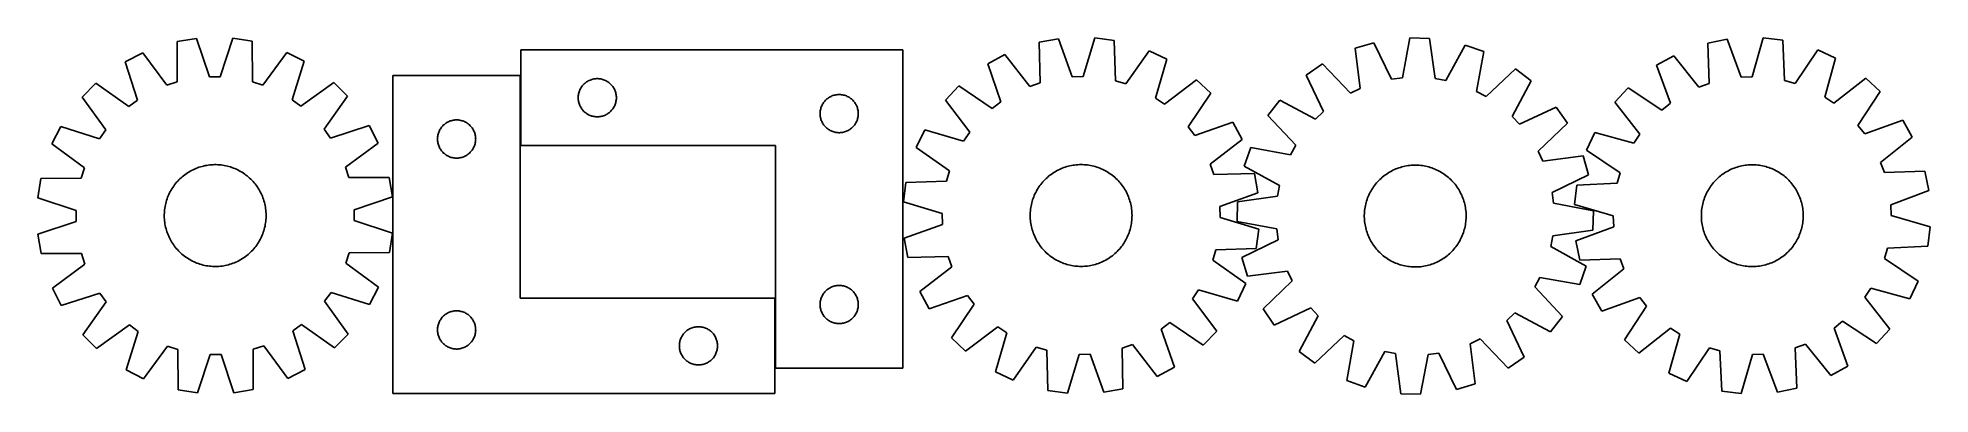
# Model space of a CAD drawing. Header units: millimetres. Extents: x 7 to 1493, y 7 to 287.
import ezdxf

# ---------------------------------------------------------------- set-up
doc = ezdxf.new("R2010")
doc.units = ezdxf.units.MM
doc.layers.add('CUT', color=7, linetype='CONTINUOUS', true_color=0x000000)

msp = doc.modelspace()

# ---------------------------------------------------------------- linework, layer by layer
at = {"layer": 'CUT'}
for p, q in [((116.542267, 283.648663), (116.454641, 251.884421)), ((131.732192, 286.097484), (116.542267, 283.648663)), ((141.797592, 255.970047), (131.732192, 286.097484)), ((160.270932, 286.176211), (150.371903, 255.9937)), ((175.474136, 283.811233), (160.270932, 286.176211)), ((175.73701, 252.047958), (175.474136, 283.811233)), ((808.783074, 285.779305), (793.65178, 282.991028)), ((793.65178, 282.991028), (794.275309, 251.232785)), ((819.520439, 255.884761), (808.783074, 285.779305)), ((837.312897, 286.496933), (828.092072, 256.100369)), ((852.565238, 284.472915), (837.312897, 286.496933)), ((853.539158, 252.723486), (852.565238, 284.472915)), ((1056.551779, 282.665204), (1041.803672, 278.2807)), ((1070.413015, 254.084776), (1056.551779, 282.665204)), ((1084.842765, 286.418334), (1078.91289, 255.212383)), ((1100.223935, 286.030829), (1084.842765, 286.418334)), ((1104.574915, 254.565869), (1100.223935, 286.030829)), ((1333.930539, 285.365703), (1318.842308, 282.35309)), ((1345.110545, 255.633864), (1333.930539, 285.365703)), ((1362.446564, 286.506815), (1353.678031, 255.976705)), ((1377.727273, 284.70946), (1362.446564, 286.506815)), ((1379.172447, 252.97799), (1377.727273, 284.70946)), ((89.424642, 274.754834), (75.734892, 267.731922)), ((75.734892, 267.731922), (85.467245, 237.495254)), ((108.307296, 249.212318), (89.424642, 274.754834)), ((202.640418, 275.067152), (183.898974, 249.420846)), ((216.368706, 268.119876), (202.640418, 275.067152)), ((206.803322, 237.829974), (216.368706, 268.119876)), ((686.518243, 276.960029), (386.518243, 276.960029)), ((386.518243, 276.960029), (386.518243, 201.960029)), ((686.518243, 26.960029), (686.518243, 276.960029)), ((766.740065, 273.492322), (753.210974, 266.164686)), ((786.189828, 248.37895), (766.740065, 273.492322)), ((879.920472, 276.33922), (861.757891, 250.279761)), ((893.800854, 269.701032), (879.920472, 276.33922)), ((884.915994, 239.204573), (893.800854, 269.701032)), ((1041.803672, 278.2807), (1045.807195, 246.769646)), ((1128.290041, 280.857872), (1113.007226, 253.011682)), ((1142.798657, 275.73629), (1128.290041, 280.857872)), ((1137.213478, 244.466808), (1142.798657, 275.73629)), ((1292.07458, 272.455891), (1278.655768, 264.928206)), ((1311.89504, 247.634044), (1292.07458, 272.455891)), ((1318.842308, 282.35309), (1319.937261, 250.607604)), ((1405.200247, 276.982786), (1387.426555, 250.656552)), ((1419.177652, 270.551401), (1405.200247, 276.982786)), ((1410.74653, 239.926396), (1419.177652, 270.551401)), ((150.371903, 255.9937), (141.797592, 255.970047)), ((385.985656, 257.020325), (285.985656, 257.020325)), ((285.985656, 257.020325), (285.985656, 7.020325)), ((385.985656, 82.020325), (385.985656, 257.020325)), ((438.796351, 252.319748), (439.468592, 252.700211)), ((439.468592, 252.700211), (440.159528, 253.045563)), ((440.159528, 253.045563), (440.867325, 253.354888)), ((440.867325, 253.354888), (441.590108, 253.627367)), ((441.590108, 253.627367), (442.325959, 253.862277)), ((442.325959, 253.862277), (443.072927, 254.058994)), ((443.072927, 254.058994), (443.829032, 254.216998)), ((443.829032, 254.216998), (444.592268, 254.335869)), ((444.592268, 254.335869), (445.360612, 254.415292)), ((445.360612, 254.415292), (446.132025, 254.455056)), ((446.132025, 254.455056), (446.904462, 254.455056)), ((446.904462, 254.455056), (447.675875, 254.415292)), ((447.675875, 254.415292), (448.444219, 254.335869)), ((448.444219, 254.335869), (449.207455, 254.216998)), ((449.207455, 254.216998), (449.96356, 254.058994)), ((449.96356, 254.058994), (450.710528, 253.862277)), ((450.710528, 253.862277), (451.446379, 253.627367)), ((451.446379, 253.627367), (452.169162, 253.354888)), ((452.169162, 253.354888), (452.876959, 253.045563)), ((452.876959, 253.045563), (453.567895, 252.700211)), ((453.567895, 252.700211), (454.240136, 252.319748)), ((753.210974, 266.164686), (763.617822, 236.153484)), ((828.092072, 256.100369), (819.520439, 255.884761)), ((861.757891, 250.279761), (853.539158, 252.723486)), ((917.303778, 253.512196), (891.977321, 234.340724)), ((928.453493, 242.90963), (917.303778, 253.512196)), ((1016.057127, 265.968867), (1003.38573, 257.24154)), ((1003.38573, 257.24154), (1016.930757, 228.509903)), ((1038.071783, 243.070621), (1016.057127, 265.968867)), ((1078.91289, 255.212383), (1070.413015, 254.084776)), ((1113.007226, 253.011682), (1104.574915, 254.565869)), ((1167.892579, 262.143612), (1144.752812, 240.382961)), ((1165.133815, 224.77616), (1180.108438, 252.789289)), ((1180.108438, 252.789289), (1167.892579, 262.143612)), ((1278.655768, 264.928206), (1289.507024, 235.074815)), ((1353.678031, 255.976705), (1345.110545, 255.633864)), ((1387.426555, 250.656552), (1379.172447, 252.97799)), ((1442.91833, 254.713281), (1417.87929, 235.167918)), ((1454.224225, 244.277416), (1442.91833, 254.713281)), ((52.692842, 250.89358), (41.843315, 239.984029)), ((41.843315, 239.984029), (60.442977, 214.234712)), ((78.544385, 232.436265), (52.692842, 250.89358)), ((116.454641, 251.884421), (108.307296, 249.212318)), ((183.898974, 249.420846), (175.73701, 252.047958)), ((213.753989, 232.809256), (206.803322, 237.829974)), ((239.503306, 251.408918), (213.753989, 232.809256)), ((231.955542, 214.707848), (250.412857, 240.559391)), ((250.412857, 240.559391), (239.503306, 251.408918)), ((431.518243, 239.460029), (431.538132, 240.23221)), ((431.538132, 238.687847), (431.518243, 239.460029)), ((431.538132, 240.23221), (431.597745, 241.002344)), ((431.597745, 237.917714), (431.538132, 238.687847)), ((431.597745, 241.002344), (431.696925, 241.768387)), ((431.696925, 237.15167), (431.597745, 237.917714)), ((431.696925, 241.768387), (431.835408, 242.52831)), ((431.835408, 242.52831), (432.012828, 243.280095)), ((432.012828, 243.280095), (432.228713, 244.021751)), ((432.228713, 244.021751), (432.482491, 244.75131)), ((432.482491, 244.75131), (432.77349, 245.466837)), ((432.77349, 245.466837), (433.100937, 246.166435)), ((433.100937, 246.166435), (433.463965, 246.84825)), ((433.463965, 246.84825), (433.86161, 247.510472)), ((433.86161, 247.510472), (434.292818, 248.151345)), ((434.292818, 248.151345), (434.756446, 248.769171)), ((434.756446, 248.769171), (435.251265, 249.36231)), ((435.251265, 249.36231), (435.775961, 249.929191)), ((435.775961, 249.929191), (436.329143, 250.468309)), ((436.329143, 250.468309), (436.909346, 250.978235)), ((436.909346, 250.978235), (437.515029, 251.457617)), ((437.515029, 251.457617), (438.144588, 251.905184)), ((438.144588, 251.905184), (438.796351, 252.319748)), ((454.240136, 252.319748), (454.891899, 251.905184)), ((454.891899, 251.905184), (455.521458, 251.457617)), ((455.521458, 251.457617), (456.127141, 250.978235)), ((456.127141, 250.978235), (456.707344, 250.468309)), ((456.707344, 250.468309), (457.260526, 249.929191)), ((457.260526, 249.929191), (457.785222, 249.36231)), ((457.785222, 249.36231), (458.280041, 248.769171)), ((458.280041, 248.769171), (458.743669, 248.151345)), ((458.743669, 248.151345), (459.174877, 247.510472)), ((459.174877, 247.510472), (459.572522, 246.84825)), ((459.572522, 246.84825), (459.93555, 246.166435)), ((459.93555, 246.166435), (460.262997, 245.466837)), ((460.262997, 245.466837), (460.553996, 244.75131)), ((460.553996, 244.75131), (460.807774, 244.021751)), ((460.807774, 244.021751), (461.023659, 243.280095)), ((461.023659, 243.280095), (461.201079, 242.52831)), ((461.201079, 242.52831), (461.339562, 241.768387)), ((461.339562, 241.768387), (461.438742, 241.002344)), ((461.438742, 237.917714), (461.339562, 237.15167)), ((461.438742, 241.002344), (461.498355, 240.23221)), ((461.498355, 238.687847), (461.438742, 237.917714)), ((461.498355, 240.23221), (461.518243, 239.460029)), ((461.518243, 239.460029), (461.498355, 238.687847)), ((625.775961, 237.429191), (626.329143, 237.968309)), ((626.329143, 237.968309), (626.909346, 238.478235)), ((626.909346, 238.478235), (627.515029, 238.957617)), ((627.515029, 238.957617), (628.144588, 239.405184)), ((628.144588, 239.405184), (628.796351, 239.819748)), ((628.796351, 239.819748), (629.468592, 240.200211)), ((629.468592, 240.200211), (630.159528, 240.545563)), ((630.159528, 240.545563), (630.867325, 240.854888)), ((630.867325, 240.854888), (631.590108, 241.127367)), ((631.590108, 241.127367), (632.325959, 241.362277)), ((632.325959, 241.362277), (633.072927, 241.558994)), ((633.072927, 241.558994), (633.829032, 241.716998)), ((633.829032, 241.716998), (634.592268, 241.835869)), ((634.592268, 241.835869), (635.360612, 241.915292)), ((635.360612, 241.915292), (636.132025, 241.955056)), ((636.132025, 241.955056), (636.904462, 241.955056)), ((636.904462, 241.955056), (637.675875, 241.915292)), ((637.675875, 241.915292), (638.444219, 241.835869)), ((638.444219, 241.835869), (639.207455, 241.716998)), ((639.207455, 241.716998), (639.96356, 241.558994)), ((639.96356, 241.558994), (640.710528, 241.362277)), ((640.710528, 241.362277), (641.446379, 241.127367)), ((641.446379, 241.127367), (642.169162, 240.854888)), ((642.169162, 240.854888), (642.876959, 240.545563)), ((642.876959, 240.545563), (643.567895, 240.200211)), ((643.567895, 240.200211), (644.240136, 239.819748)), ((644.240136, 239.819748), (644.891899, 239.405184)), ((644.891899, 239.405184), (645.521458, 238.957617)), ((645.521458, 238.957617), (646.127141, 238.478235)), ((646.127141, 238.478235), (646.707344, 237.968309)), ((646.707344, 237.968309), (647.260526, 237.429191)), ((730.551673, 248.814703), (719.949107, 237.664988)), ((756.809956, 230.940774), (730.551673, 248.814703)), ((794.275309, 251.232785), (786.189828, 248.37895)), ((891.977321, 234.340724), (884.915994, 239.204573)), ((910.579564, 216.651347), (928.453493, 242.90963)), ((1045.807195, 246.769646), (1038.071783, 243.070621)), ((1144.752812, 240.382961), (1137.213478, 244.466808)), ((1256.256548, 247.243728), (1245.820682, 235.937834)), ((1282.777299, 229.761608), (1256.256548, 247.243728)), ((1319.937261, 250.607604), (1311.89504, 247.634044)), ((1417.87929, 235.167918), (1410.74653, 239.926396)), ((1436.742104, 217.756665), (1454.224225, 244.277416)), ((85.467245, 237.495254), (78.544385, 232.436265)), ((431.835408, 236.391748), (431.696925, 237.15167)), ((432.012828, 235.639962), (431.835408, 236.391748)), ((432.228713, 234.898306), (432.012828, 235.639962)), ((432.482491, 234.168747), (432.228713, 234.898306)), ((432.77349, 233.45322), (432.482491, 234.168747)), ((433.100937, 232.753622), (432.77349, 233.45322)), ((433.463965, 232.071808), (433.100937, 232.753622)), ((433.86161, 231.409586), (433.463965, 232.071808)), ((434.292818, 230.768712), (433.86161, 231.409586)), ((434.756446, 230.150886), (434.292818, 230.768712)), ((435.251265, 229.557747), (434.756446, 230.150886)), ((435.775961, 228.990866), (435.251265, 229.557747)), ((436.329143, 228.451748), (435.775961, 228.990866)), ((436.909346, 227.941822), (436.329143, 228.451748)), ((437.515029, 227.46244), (436.909346, 227.941822)), ((438.144588, 227.014873), (437.515029, 227.46244)), ((438.796351, 226.600309), (438.144588, 227.014873)), ((439.468592, 226.219847), (438.796351, 226.600309)), ((440.159528, 225.874495), (439.468592, 226.219847)), ((440.867325, 225.565169), (440.159528, 225.874495)), ((441.590108, 225.29269), (440.867325, 225.565169)), ((442.325959, 225.05778), (441.590108, 225.29269)), ((443.072927, 224.861063), (442.325959, 225.05778)), ((443.829032, 224.703059), (443.072927, 224.861063)), ((444.592268, 224.584188), (443.829032, 224.703059)), ((445.360612, 224.504766), (444.592268, 224.584188)), ((446.132025, 224.465002), (445.360612, 224.504766)), ((446.904462, 224.465002), (446.132025, 224.465002)), ((447.675875, 224.504766), (446.904462, 224.465002)), ((448.444219, 224.584188), (447.675875, 224.504766)), ((449.207455, 224.703059), (448.444219, 224.584188)), ((449.96356, 224.861063), (449.207455, 224.703059)), ((450.710528, 225.05778), (449.96356, 224.861063)), ((451.446379, 225.29269), (450.710528, 225.05778)), ((452.169162, 225.565169), (451.446379, 225.29269)), ((452.876959, 225.874495), (452.169162, 225.565169)), ((453.567895, 226.219847), (452.876959, 225.874495)), ((454.240136, 226.600309), (453.567895, 226.219847)), ((454.891899, 227.014873), (454.240136, 226.600309)), ((455.521458, 227.46244), (454.891899, 227.014873)), ((456.127141, 227.941822), (455.521458, 227.46244)), ((456.707344, 228.451748), (456.127141, 227.941822)), ((457.260526, 228.990866), (456.707344, 228.451748)), ((457.785222, 229.557747), (457.260526, 228.990866)), ((458.280041, 230.150886), (457.785222, 229.557747)), ((458.743669, 230.768712), (458.280041, 230.150886)), ((459.174877, 231.409586), (458.743669, 230.768712)), ((459.572522, 232.071808), (459.174877, 231.409586)), ((459.93555, 232.753622), (459.572522, 232.071808)), ((460.262997, 233.45322), (459.93555, 232.753622)), ((460.553996, 234.168747), (460.262997, 233.45322)), ((460.807774, 234.898306), (460.553996, 234.168747)), ((461.023659, 235.639962), (460.807774, 234.898306)), ((461.201079, 236.391748), (461.023659, 235.639962)), ((461.339562, 237.15167), (461.201079, 236.391748)), ((621.518243, 226.960029), (621.538132, 227.73221)), ((621.538132, 226.187847), (621.518243, 226.960029)), ((621.538132, 227.73221), (621.597745, 228.502344)), ((621.597745, 225.417714), (621.538132, 226.187847)), ((621.597745, 228.502344), (621.696925, 229.268387)), ((621.696925, 224.65167), (621.597745, 225.417714)), ((621.696925, 229.268387), (621.835408, 230.02831)), ((621.835408, 223.891748), (621.696925, 224.65167)), ((621.835408, 230.02831), (622.012828, 230.780095)), ((622.012828, 223.139962), (621.835408, 223.891748)), ((622.012828, 230.780095), (622.228713, 231.521751)), ((622.228713, 222.398306), (622.012828, 223.139962)), ((622.228713, 231.521751), (622.482491, 232.25131)), ((622.482491, 232.25131), (622.77349, 232.966837)), ((622.77349, 232.966837), (623.100937, 233.666435)), ((623.100937, 233.666435), (623.463965, 234.34825)), ((623.463965, 234.34825), (623.86161, 235.010472)), ((623.86161, 235.010472), (624.292818, 235.651345)), ((624.292818, 235.651345), (624.756446, 236.269171)), ((624.756446, 236.269171), (625.251265, 236.86231)), ((625.251265, 236.86231), (625.775961, 237.429191)), ((647.260526, 237.429191), (647.785222, 236.86231)), ((647.785222, 236.86231), (648.280041, 236.269171)), ((648.280041, 236.269171), (648.743669, 235.651345)), ((648.743669, 235.651345), (649.174877, 235.010472)), ((649.174877, 235.010472), (649.572522, 234.34825)), ((649.572522, 234.34825), (649.93555, 233.666435)), ((649.93555, 233.666435), (650.262997, 232.966837)), ((650.262997, 232.966837), (650.553996, 232.25131)), ((650.553996, 232.25131), (650.807774, 231.521751)), ((650.807774, 231.521751), (651.023659, 230.780095)), ((651.023659, 223.139962), (650.807774, 222.398306)), ((651.023659, 230.780095), (651.201079, 230.02831)), ((651.201079, 223.891748), (651.023659, 223.139962)), ((651.201079, 230.02831), (651.339562, 229.268387)), ((651.339562, 224.65167), (651.201079, 223.891748)), ((651.339562, 229.268387), (651.438742, 228.502344)), ((651.438742, 225.417714), (651.339562, 224.65167)), ((651.438742, 228.502344), (651.498355, 227.73221)), ((651.498355, 226.187847), (651.438742, 225.417714)), ((651.498355, 227.73221), (651.518243, 226.960029)), ((651.518243, 226.960029), (651.498355, 226.187847)), ((719.949107, 237.664988), (739.120579, 212.338532)), ((763.617822, 236.153484), (756.809956, 230.940774)), ((982.703876, 237.576171), (973.349553, 225.360312)), ((973.349553, 225.360312), (995.110204, 202.220545)), ((1010.717005, 222.601548), (982.703876, 237.576171)), ((1016.930757, 228.509903), (1010.717005, 222.601548)), ((1171.04217, 218.562408), (1165.133815, 224.77616)), ((1199.773807, 232.107435), (1171.04217, 218.562408)), ((1208.501134, 219.436038), (1199.773807, 232.107435)), ((1245.820682, 235.937834), (1265.366046, 210.898794)), ((1289.507024, 235.074815), (1282.777299, 229.761608)), ((25.132357, 216.849429), (18.185081, 203.121141)), ((55.422259, 207.284045), (25.132357, 216.849429)), ((60.442977, 214.234712), (55.422259, 207.284045)), ((237.014531, 207.784988), (231.955542, 214.707848)), ((267.251199, 217.517341), (237.014531, 207.784988)), ((274.274111, 203.827591), (267.251199, 217.517341)), ((321.005545, 207.792507), (321.065158, 208.56264)), ((321.065158, 208.56264), (321.164337, 209.328684)), ((321.164337, 209.328684), (321.302821, 210.088606)), ((321.302821, 210.088606), (321.48024, 210.840392)), ((321.48024, 210.840392), (321.696125, 211.582048)), ((321.696125, 211.582048), (321.949904, 212.311607)), ((321.949904, 212.311607), (322.240902, 213.027134)), ((322.240902, 213.027134), (322.56835, 213.726732)), ((322.56835, 213.726732), (322.931377, 214.408546)), ((322.931377, 214.408546), (323.329022, 215.070768)), ((323.329022, 215.070768), (323.760231, 215.711642)), ((323.760231, 215.711642), (324.223859, 216.329468)), ((324.223859, 216.329468), (324.718677, 216.922607)), ((324.718677, 216.922607), (325.243373, 217.489488)), ((325.243373, 217.489488), (325.796556, 218.028606)), ((325.796556, 218.028606), (326.376758, 218.538532)), ((326.376758, 218.538532), (326.982442, 219.017914)), ((326.982442, 219.017914), (327.612, 219.465481)), ((327.612, 219.465481), (328.263764, 219.880045)), ((328.263764, 219.880045), (328.936005, 220.260507)), ((328.936005, 220.260507), (329.62694, 220.605859)), ((329.62694, 220.605859), (330.334737, 220.915185)), ((330.334737, 220.915185), (331.05752, 221.187664)), ((331.05752, 221.187664), (331.793371, 221.422574)), ((331.793371, 221.422574), (332.54034, 221.619291)), ((332.54034, 221.619291), (333.296444, 221.777295)), ((333.296444, 221.777295), (334.059681, 221.896166)), ((334.059681, 221.896166), (334.828024, 221.975588)), ((334.828024, 221.975588), (335.599437, 222.015352)), ((335.599437, 222.015352), (336.371875, 222.015352)), ((336.371875, 222.015352), (337.143288, 221.975588)), ((337.143288, 221.975588), (337.911631, 221.896166)), ((337.911631, 221.896166), (338.674867, 221.777295)), ((338.674867, 221.777295), (339.430972, 221.619291)), ((339.430972, 221.619291), (340.17794, 221.422574)), ((340.17794, 221.422574), (340.913792, 221.187664)), ((340.913792, 221.187664), (341.636574, 220.915185)), ((341.636574, 220.915185), (342.344372, 220.605859)), ((342.344372, 220.605859), (343.035307, 220.260507)), ((343.035307, 220.260507), (343.707548, 219.880045)), ((343.707548, 219.880045), (344.359312, 219.465481)), ((344.359312, 219.465481), (344.98887, 219.017914)), ((344.98887, 219.017914), (345.594554, 218.538532)), ((345.594554, 218.538532), (346.174756, 218.028606)), ((346.174756, 218.028606), (346.727939, 217.489488)), ((346.727939, 217.489488), (347.252635, 216.922607)), ((347.252635, 216.922607), (347.747453, 216.329468)), ((347.747453, 216.329468), (348.211081, 215.711642)), ((348.211081, 215.711642), (348.642289, 215.070768)), ((348.642289, 215.070768), (349.039934, 214.408546)), ((349.039934, 214.408546), (349.402962, 213.726732)), ((349.402962, 213.726732), (349.730409, 213.027134)), ((349.730409, 213.027134), (350.021408, 212.311607)), ((350.021408, 212.311607), (350.275187, 211.582048)), ((350.275187, 211.582048), (350.491072, 210.840392)), ((350.491072, 210.840392), (350.668491, 210.088606)), ((350.668491, 210.088606), (350.806974, 209.328684)), ((350.806974, 209.328684), (350.906154, 208.56264)), ((350.906154, 208.56264), (350.965767, 207.792507)), ((622.482491, 221.668747), (622.228713, 222.398306)), ((622.77349, 220.95322), (622.482491, 221.668747)), ((623.100937, 220.253622), (622.77349, 220.95322)), ((623.463965, 219.571808), (623.100937, 220.253622)), ((623.86161, 218.909586), (623.463965, 219.571808)), ((624.292818, 218.268712), (623.86161, 218.909586)), ((624.756446, 217.650886), (624.292818, 218.268712)), ((625.251265, 217.057747), (624.756446, 217.650886)), ((625.775961, 216.490866), (625.251265, 217.057747)), ((626.329143, 215.951748), (625.775961, 216.490866)), ((626.909346, 215.441822), (626.329143, 215.951748)), ((627.515029, 214.96244), (626.909346, 215.441822)), ((628.144588, 214.514873), (627.515029, 214.96244)), ((628.796351, 214.100309), (628.144588, 214.514873)), ((629.468592, 213.719847), (628.796351, 214.100309)), ((630.159528, 213.374495), (629.468592, 213.719847)), ((630.867325, 213.065169), (630.159528, 213.374495)), ((631.590108, 212.79269), (630.867325, 213.065169)), ((632.325959, 212.55778), (631.590108, 212.79269)), ((633.072927, 212.361063), (632.325959, 212.55778)), ((633.829032, 212.203059), (633.072927, 212.361063)), ((634.592268, 212.084188), (633.829032, 212.203059)), ((635.360612, 212.004766), (634.592268, 212.084188)), ((636.132025, 211.965002), (635.360612, 212.004766)), ((636.904462, 211.965002), (636.132025, 211.965002)), ((637.675875, 212.004766), (636.904462, 211.965002)), ((638.444219, 212.084188), (637.675875, 212.004766)), ((639.207455, 212.203059), (638.444219, 212.084188)), ((639.96356, 212.361063), (639.207455, 212.203059)), ((640.710528, 212.55778), (639.96356, 212.361063)), ((641.446379, 212.79269), (640.710528, 212.55778)), ((642.169162, 213.065169), (641.446379, 212.79269)), ((642.876959, 213.374495), (642.169162, 213.065169)), ((643.567895, 213.719847), (642.876959, 213.374495)), ((644.240136, 214.100309), (643.567895, 213.719847)), ((644.891899, 214.514873), (644.240136, 214.100309)), ((645.521458, 214.96244), (644.891899, 214.514873)), ((646.127141, 215.441822), (645.521458, 214.96244)), ((646.707344, 215.951748), (646.127141, 215.441822)), ((647.260526, 216.490866), (646.707344, 215.951748)), ((647.785222, 217.057747), (647.260526, 216.490866)), ((648.280041, 217.650886), (647.785222, 217.057747)), ((648.743669, 218.268712), (648.280041, 217.650886)), ((649.174877, 218.909586), (648.743669, 218.268712)), ((649.572522, 219.571808), (649.174877, 218.909586)), ((649.93555, 220.253622), (649.572522, 219.571808)), ((650.262997, 220.95322), (649.93555, 220.253622)), ((650.553996, 221.668747), (650.262997, 220.95322)), ((650.807774, 222.398306), (650.553996, 221.668747)), ((703.760271, 214.162065), (697.122083, 200.281683)), ((734.25673, 205.277204), (703.760271, 214.162065)), ((739.120579, 212.338532), (734.25673, 205.277204)), ((915.792273, 209.843481), (910.579564, 216.651347)), ((945.803476, 220.250329), (915.792273, 209.843481)), ((953.131112, 206.721238), (945.803476, 220.250329)), ((1185.602888, 197.421382), (1208.501134, 219.436038)), ((1229.982562, 212.197156), (1223.551178, 198.219751)), ((1260.607567, 203.766034), (1229.982562, 212.197156)), ((1265.366046, 210.898794), (1260.607567, 203.766034)), ((1442.055311, 211.026939), (1436.742104, 217.756665)), ((1471.908702, 221.878195), (1442.055311, 211.026939)), ((1454.61454, 188.638923), (1479.436388, 208.459384)), ((1479.436388, 208.459384), (1471.908702, 221.878195)), ((18.185081, 203.121141), (43.831387, 184.379697)), ((248.731595, 184.944937), (274.274111, 203.827591)), ((320.985656, 207.020325), (321.005545, 207.792507)), ((321.005545, 206.248144), (320.985656, 207.020325)), ((321.065158, 205.47801), (321.005545, 206.248144)), ((321.164337, 204.711967), (321.065158, 205.47801)), ((321.302821, 203.952044), (321.164337, 204.711967)), ((321.48024, 203.200259), (321.302821, 203.952044)), ((321.696125, 202.458603), (321.48024, 203.200259)), ((321.949904, 201.729044), (321.696125, 202.458603)), ((322.240902, 201.013517), (321.949904, 201.729044)), ((322.56835, 200.313919), (322.240902, 201.013517)), ((322.931377, 199.632104), (322.56835, 200.313919)), ((323.329022, 198.969883), (322.931377, 199.632104)), ((323.760231, 198.329009), (323.329022, 198.969883)), ((324.223859, 197.711183), (323.760231, 198.329009)), ((324.718677, 197.118044), (324.223859, 197.711183)), ((325.243373, 196.551163), (324.718677, 197.118044)), ((325.796556, 196.012045), (325.243373, 196.551163)), ((326.376758, 195.502119), (325.796556, 196.012045)), ((326.982442, 195.022737), (326.376758, 195.502119)), ((327.612, 194.57517), (326.982442, 195.022737)), ((328.263764, 194.160606), (327.612, 194.57517)), ((328.936005, 193.780143), (328.263764, 194.160606)), ((329.62694, 193.434791), (328.936005, 193.780143)), ((330.334737, 193.125466), (329.62694, 193.434791)), ((342.344372, 193.434791), (341.636574, 193.125466)), ((343.035307, 193.780143), (342.344372, 193.434791)), ((343.707548, 194.160606), (343.035307, 193.780143)), ((344.359312, 194.57517), (343.707548, 194.160606)), ((344.98887, 195.022737), (344.359312, 194.57517)), ((345.594554, 195.502119), (344.98887, 195.022737)), ((346.174756, 196.012045), (345.594554, 195.502119)), ((346.727939, 196.551163), (346.174756, 196.012045)), ((347.252635, 197.118044), (346.727939, 196.551163)), ((347.747453, 197.711183), (347.252635, 197.118044)), ((348.211081, 198.329009), (347.747453, 197.711183)), ((348.642289, 198.969883), (348.211081, 198.329009)), ((349.039934, 199.632104), (348.642289, 198.969883)), ((349.402962, 200.313919), (349.039934, 199.632104)), ((349.730409, 201.013517), (349.402962, 200.313919)), ((350.021408, 201.729044), (349.730409, 201.013517)), ((350.275187, 202.458603), (350.021408, 201.729044)), ((350.491072, 203.200259), (350.275187, 202.458603)), ((350.668491, 203.952044), (350.491072, 203.200259)), ((350.806974, 204.711967), (350.668491, 203.952044)), ((350.906154, 205.47801), (350.806974, 204.711967)), ((350.965767, 206.248144), (350.906154, 205.47801)), ((350.965767, 207.792507), (350.985656, 207.020325)), ((350.985656, 207.020325), (350.965767, 206.248144)), ((386.518243, 201.960029), (586.518243, 201.960029)), ((586.518243, 201.960029), (586.518243, 26.960029)), ((697.122083, 200.281683), (723.181542, 182.119102)), ((928.01774, 187.271475), (953.131112, 206.721238)), ((959.756875, 200.26639), (954.635293, 185.757774)), ((991.026357, 194.681211), (959.756875, 200.26639)), ((995.110204, 202.220545), (991.026357, 194.681211)), ((1189.301913, 189.68597), (1185.602888, 197.421382)), ((1220.812967, 193.689493), (1189.301913, 189.68597)), ((1225.197471, 178.941386), (1220.812967, 193.689493)), ((1223.551178, 198.219751), (1249.877412, 180.446058)), ((43.831387, 184.379697), (41.204274, 176.217733)), ((121.535436, 178.210722), (122.532245, 178.975823)), ((122.532245, 178.975823), (123.552594, 179.709236)), ((123.552594, 179.709236), (124.595477, 180.410237)), ((124.595477, 180.410237), (125.659864, 181.078134)), ((125.659864, 181.078134), (126.744705, 181.712269)), ((126.744705, 181.712269), (127.848929, 182.312015)), ((127.848929, 182.312015), (128.971447, 182.87678)), ((128.971447, 182.87678), (130.111151, 183.406008)), ((130.111151, 183.406008), (131.266916, 183.899176)), ((131.266916, 183.899176), (132.437601, 184.355797)), ((132.437601, 184.355797), (133.622052, 184.77542)), ((133.622052, 184.77542), (134.819099, 185.157632)), ((134.819099, 185.157632), (136.02756, 185.502055)), ((136.02756, 185.502055), (137.246244, 185.808349)), ((137.246244, 185.808349), (138.473948, 186.076213)), ((138.473948, 186.076213), (139.709459, 186.305381)), ((139.709459, 186.305381), (140.95156, 186.495628)), ((140.95156, 186.495628), (142.199023, 186.646765)), ((142.199023, 186.646765), (143.450618, 186.758645)), ((143.450618, 186.758645), (144.705109, 186.831155)), ((144.705109, 186.831155), (145.961259, 186.864225)), ((145.961259, 186.864225), (147.217828, 186.857823)), ((147.217828, 186.857823), (148.473576, 186.811953)), ((148.473576, 186.811953), (149.727264, 186.726662)), ((149.727264, 186.726662), (150.977654, 186.602035)), ((150.977654, 186.602035), (152.223512, 186.438192)), ((152.223512, 186.438192), (153.463609, 186.235298)), ((153.463609, 186.235298), (154.696721, 185.993551)), ((154.696721, 185.993551), (155.921631, 185.71319)), ((155.921631, 185.71319), (157.13713, 185.394493)), ((157.13713, 185.394493), (158.342019, 185.037773)), ((158.342019, 185.037773), (159.535109, 184.643382)), ((159.535109, 184.643382), (160.715222, 184.21171)), ((160.715222, 184.21171), (161.881193, 183.743183)), ((161.881193, 183.743183), (163.031872, 183.238263)), ((163.031872, 183.238263), (164.166124, 182.697449)), ((164.166124, 182.697449), (165.282828, 182.121273)), ((165.282828, 182.121273), (166.380884, 181.510306)), ((166.380884, 181.510306), (167.459206, 180.865149)), ((167.459206, 180.865149), (168.516732, 180.18644)), ((168.516732, 180.18644), (169.552417, 179.474847)), ((169.552417, 179.474847), (170.565239, 178.731075)), ((170.565239, 178.731075), (171.554199, 177.955856)), ((251.403698, 176.797591), (248.731595, 184.944937)), ((331.05752, 192.852987), (330.334737, 193.125466)), ((331.793371, 192.618077), (331.05752, 192.852987)), ((332.54034, 192.42136), (331.793371, 192.618077)), ((333.296444, 192.263356), (332.54034, 192.42136)), ((334.059681, 192.144485), (333.296444, 192.263356)), ((334.828024, 192.065063), (334.059681, 192.144485)), ((335.599437, 192.025298), (334.828024, 192.065063)), ((336.371875, 192.025298), (335.599437, 192.025298)), ((337.143288, 192.065063), (336.371875, 192.025298)), ((337.911631, 192.144485), (337.143288, 192.065063)), ((338.674867, 192.263356), (337.911631, 192.144485)), ((339.430972, 192.42136), (338.674867, 192.263356)), ((340.17794, 192.618077), (339.430972, 192.42136)), ((340.913792, 192.852987), (340.17794, 192.618077)), ((341.636574, 193.125466), (340.913792, 192.852987)), ((723.181542, 182.119102), (720.737817, 173.900368)), ((801.004226, 177.6913), (801.983655, 178.478525)), ((801.983655, 178.478525), (802.987329, 179.234598)), ((802.987329, 179.234598), (804.014257, 179.958771)), ((804.014257, 179.958771), (805.063424, 180.65033)), ((805.063424, 180.65033), (806.133797, 181.308593)), ((806.133797, 181.308593), (807.224317, 181.93291)), ((807.224317, 181.93291), (808.33391, 182.522665)), ((808.33391, 182.522665), (809.46148, 183.077275)), ((809.46148, 183.077275), (810.605914, 183.596195)), ((810.605914, 183.596195), (811.766083, 184.07891)), ((811.766083, 184.07891), (812.940843, 184.524945)), ((812.940843, 184.524945), (814.129033, 184.933861)), ((814.129033, 184.933861), (815.32948, 185.305252)), ((815.32948, 185.305252), (816.541002, 185.638754)), ((816.541002, 185.638754), (817.762401, 185.934036)), ((817.762401, 185.934036), (818.992472, 186.190807)), ((818.992472, 186.190807), (820.230002, 186.408814)), ((820.230002, 186.408814), (821.473768, 186.587842)), ((821.473768, 186.587842), (822.722545, 186.727714)), ((822.722545, 186.727714), (823.975099, 186.828291)), ((823.975099, 186.828291), (825.230194, 186.889476)), ((825.230194, 186.889476), (826.486591, 186.911206)), ((826.486591, 186.911206), (827.743051, 186.893462)), ((827.743051, 186.893462), (828.998334, 186.83626)), ((828.998334, 186.83626), (830.2512, 186.739657)), ((830.2512, 186.739657), (831.500414, 186.603748)), ((831.500414, 186.603748), (832.744743, 186.428667)), ((832.744743, 186.428667), (833.982958, 186.214588)), ((833.982958, 186.214588), (835.213838, 185.96172)), ((835.213838, 185.96172), (836.436168, 185.670315)), ((836.436168, 185.670315), (837.648741, 185.340659)), ((837.648741, 185.340659), (838.850361, 184.973078)), ((838.850361, 184.973078), (840.039842, 184.567935)), ((840.039842, 184.567935), (841.216011, 184.125629)), ((841.216011, 184.125629), (842.377706, 183.646597)), ((842.377706, 183.646597), (843.52378, 183.131311)), ((843.52378, 183.131311), (844.653104, 182.580281)), ((844.653104, 182.580281), (845.764563, 181.99405)), ((845.764563, 181.99405), (846.857059, 181.373196)), ((846.857059, 181.373196), (847.929514, 180.718332)), ((847.929514, 180.718332), (848.98087, 180.030105)), ((848.98087, 180.030105), (850.01009, 179.309194)), ((850.01009, 179.309194), (851.016158, 178.55631)), ((851.016158, 178.55631), (851.998081, 177.772195)), ((930.871575, 179.185994), (928.01774, 187.271475)), ((962.629817, 179.809523), (930.871575, 179.185994)), ((954.635293, 185.757774), (982.481484, 170.474959)), ((965.418094, 164.678229), (962.629817, 179.809523)), ((1064.053807, 177.738294), (1065.047955, 178.506848)), ((1065.047955, 178.506848), (1066.065754, 179.243796)), ((1066.065754, 179.243796), (1067.106198, 179.948411)), ((1067.106198, 179.948411), (1068.168262, 180.619997)), ((1068.168262, 180.619997), (1069.250897, 181.257891)), ((1069.250897, 181.257891), (1070.353034, 181.861465)), ((1070.353034, 181.861465), (1071.473586, 182.430121)), ((1071.473586, 182.430121), (1072.611447, 182.963299)), ((1072.611447, 182.963299), (1073.765494, 183.460474)), ((1073.765494, 183.460474), (1074.934588, 183.921153)), ((1074.934588, 183.921153), (1076.117576, 184.344883)), ((1076.117576, 184.344883), (1077.313289, 184.731245)), ((1077.313289, 184.731245), (1078.520549, 185.079859)), ((1078.520549, 185.079859), (1079.738163, 185.390379)), ((1079.738163, 185.390379), (1080.96493, 185.6625)), ((1080.96493, 185.6625), (1082.199639, 185.895953)), ((1082.199639, 185.895953), (1083.441071, 186.090508)), ((1083.441071, 186.090508), (1084.688003, 186.245973)), ((1084.688003, 186.245973), (1085.939202, 186.362193)), ((1085.939202, 186.362193), (1087.193434, 186.439055)), ((1087.193434, 186.439055), (1088.449462, 186.476483)), ((1088.449462, 186.476483), (1089.706046, 186.47444)), ((1089.706046, 186.47444), (1090.961946, 186.432927)), ((1090.961946, 186.432927), (1092.215921, 186.351986)), ((1092.215921, 186.351986), (1093.466736, 186.231697)), ((1093.466736, 186.231697), (1094.713155, 186.072178)), ((1094.713155, 186.072178), (1095.953949, 185.873587)), ((1095.953949, 185.873587), (1097.187892, 185.636119)), ((1097.187892, 185.636119), (1098.413767, 185.36001)), ((1098.413767, 185.36001), (1099.630365, 185.045531)), ((1099.630365, 185.045531), (1100.836484, 184.692993)), ((1100.836484, 184.692993), (1102.030935, 184.302744)), ((1102.030935, 184.302744), (1103.212538, 183.875169)), ((1103.212538, 183.875169), (1104.380128, 183.410689)), ((1104.380128, 183.410689), (1105.532552, 182.909765)), ((1105.532552, 182.909765), (1106.668673, 182.372888)), ((1106.668673, 182.372888), (1107.787369, 181.800591)), ((1107.787369, 181.800591), (1108.887538, 181.193436)), ((1108.887538, 181.193436), (1109.968092, 180.552024)), ((1109.968092, 180.552024), (1111.027966, 179.876988)), ((1111.027966, 179.876988), (1112.066113, 179.168993)), ((1112.066113, 179.168993), (1113.08151, 178.428738)), ((1113.08151, 178.428738), (1114.073153, 177.656955)), ((1196.617043, 165.08015), (1225.197471, 178.941386)), ((1249.877412, 180.446058), (1247.555974, 172.191951)), ((1328.72489, 177.975803), (1329.717228, 178.746693)), ((1329.717228, 178.746693), (1330.733291, 179.486033)), ((1330.733291, 179.486033), (1331.772076, 180.193092)), ((1331.772076, 180.193092), (1332.832557, 180.867173)), ((1332.832557, 180.867173), (1333.913689, 181.507612)), ((1333.913689, 181.507612), (1335.014404, 182.113775)), ((1335.014404, 182.113775), (1336.133616, 182.685065)), ((1336.133616, 182.685065), (1337.27022, 183.220917)), ((1337.27022, 183.220917), (1338.423095, 183.720804)), ((1338.423095, 183.720804), (1339.591102, 184.184231)), ((1339.591102, 184.184231), (1340.77309, 184.610741)), ((1340.77309, 184.610741), (1341.967892, 184.999914)), ((1341.967892, 184.999914), (1343.174328, 185.351365)), ((1343.174328, 185.351365), (1344.391209, 185.664748)), ((1344.391209, 185.664748), (1345.617333, 185.939753)), ((1345.617333, 185.939753), (1346.851489, 186.176109)), ((1346.851489, 186.176109), (1348.092461, 186.373582)), ((1348.092461, 186.373582), (1349.339023, 186.531978)), ((1349.339023, 186.531978), (1350.589946, 186.651141)), ((1350.589946, 186.651141), (1351.843994, 186.730952)), ((1351.843994, 186.730952), (1353.099931, 186.771333)), ((1353.099931, 186.771333), (1354.356516, 186.772244)), ((1354.356516, 186.772244), (1355.612509, 186.733685)), ((1355.612509, 186.733685), (1356.866672, 186.655693)), ((1356.866672, 186.655693), (1358.117766, 186.538345)), ((1358.117766, 186.538345), (1359.364557, 186.381757)), ((1359.364557, 186.381757), (1360.605814, 186.186084)), ((1360.605814, 186.186084), (1361.840312, 185.951519)), ((1361.840312, 185.951519), (1363.066833, 185.678293)), ((1363.066833, 185.678293), (1364.284167, 185.366675)), ((1364.284167, 185.366675), (1365.491112, 185.016975)), ((1365.491112, 185.016975), (1366.686477, 184.629535)), ((1366.686477, 184.629535), (1367.869082, 184.20474)), ((1367.869082, 184.20474), (1369.037761, 183.743007)), ((1369.037761, 183.743007), (1370.19136, 183.244793)), ((1370.19136, 183.244793), (1371.32874, 182.71059)), ((1371.32874, 182.71059), (1372.448779, 182.140925)), ((1372.448779, 182.140925), (1373.550372, 181.536359)), ((1373.550372, 181.536359), (1374.632432, 180.897489)), ((1374.632432, 180.897489), (1375.69389, 180.224947)), ((1375.69389, 180.224947), (1376.733699, 179.519395)), ((1376.733699, 179.519395), (1377.750833, 178.78153)), ((1377.750833, 178.78153), (1378.744289, 178.01208)), ((1457.588101, 180.596703), (1454.61454, 188.638923)), ((1489.333586, 181.691655), (1457.588101, 180.596703)), ((1492.346199, 166.603425), (1489.333586, 181.691655)), ((9.440999, 175.954859), (7.076021, 160.751654)), ((41.204274, 176.217733), (9.440999, 175.954859)), ((109.50905, 162.361916), (110.01397, 163.512595)), ((110.01397, 163.512595), (110.554784, 164.646847)), ((110.554784, 164.646847), (111.130959, 165.763551)), ((111.130959, 165.763551), (111.741927, 166.861607)), ((111.741927, 166.861607), (112.387084, 167.939929)), ((112.387084, 167.939929), (113.065793, 168.997455)), ((113.065793, 168.997455), (113.777385, 170.03314)), ((113.777385, 170.03314), (114.521158, 171.045962)), ((114.521158, 171.045962), (115.296377, 172.034922)), ((115.296377, 172.034922), (116.102278, 172.999044)), ((116.102278, 172.999044), (116.938065, 173.937376)), ((116.938065, 173.937376), (117.802913, 174.848993)), ((117.802913, 174.848993), (118.695969, 175.732994)), ((118.695969, 175.732994), (119.616351, 176.588507)), ((119.616351, 176.588507), (120.563152, 177.414688)), ((120.563152, 177.414688), (121.535436, 178.210722)), ((171.554199, 177.955856), (172.518321, 177.149955)), ((172.518321, 177.149955), (173.456653, 176.314168)), ((173.456653, 176.314168), (174.36827, 175.44932)), ((174.36827, 175.44932), (175.252271, 174.556264)), ((175.252271, 174.556264), (176.107784, 173.635882)), ((176.107784, 173.635882), (176.933965, 172.689081)), ((176.933965, 172.689081), (177.729999, 171.716797)), ((177.729999, 171.716797), (178.4951, 170.719988)), ((178.4951, 170.719988), (179.228513, 169.699639)), ((179.228513, 169.699639), (179.929514, 168.656756)), ((179.929514, 168.656756), (180.597411, 167.592369)), ((180.597411, 167.592369), (181.231546, 166.507528)), ((181.231546, 166.507528), (181.831292, 165.403303)), ((181.831292, 165.403303), (182.396057, 164.280785)), ((182.396057, 164.280785), (182.925285, 163.141082)), ((283.16794, 176.709965), (251.403698, 176.797591)), ((285.616761, 161.52004), (283.16794, 176.709965)), ((688.988388, 172.926449), (686.96437, 157.674108)), ((720.737817, 173.900368), (688.988388, 172.926449)), ((789.814706, 162.738916), (790.329992, 163.884991)), ((790.329992, 163.884991), (790.881022, 165.014315)), ((790.881022, 165.014315), (791.467253, 166.125773)), ((791.467253, 166.125773), (792.088107, 167.218269)), ((792.088107, 167.218269), (792.742971, 168.290725)), ((792.742971, 168.290725), (793.431198, 169.342081)), ((793.431198, 169.342081), (794.152109, 170.371301)), ((794.152109, 170.371301), (794.904993, 171.377369)), ((794.904993, 171.377369), (795.689107, 172.359291)), ((795.689107, 172.359291), (796.503678, 173.3161)), ((796.503678, 173.3161), (797.3479, 174.24685)), ((797.3479, 174.24685), (798.220941, 175.150623)), ((798.220941, 175.150623), (799.12194, 176.026527)), ((799.12194, 176.026527), (800.050006, 176.873698)), ((800.050006, 176.873698), (801.004226, 177.6913)), ((851.998081, 177.772195), (852.954889, 176.957625)), ((852.954889, 176.957625), (853.885639, 176.113403)), ((853.885639, 176.113403), (854.789412, 175.240362)), ((854.789412, 175.240362), (855.665317, 174.339363)), ((855.665317, 174.339363), (856.512488, 173.411296)), ((856.512488, 173.411296), (857.330089, 172.457077)), ((857.330089, 172.457077), (858.117315, 171.477647)), ((858.117315, 171.477647), (858.873387, 170.473974)), ((858.873387, 170.473974), (859.59756, 169.447046)), ((859.59756, 169.447046), (860.28912, 168.397879)), ((860.28912, 168.397879), (860.947383, 167.327506)), ((860.947383, 167.327506), (861.5717, 166.236986)), ((861.5717, 166.236986), (862.161454, 165.127393)), ((862.161454, 165.127393), (862.716065, 163.999823)), ((862.716065, 163.999823), (863.234984, 162.855389)), ((935.52355, 153.940863), (965.418094, 164.678229)), ((982.481484, 170.474959), (980.927296, 162.042648)), ((1052.583401, 163.000285), (1053.120277, 164.136406)), ((1053.120277, 164.136406), (1053.692575, 165.255102)), ((1053.692575, 165.255102), (1054.299729, 166.355271)), ((1054.299729, 166.355271), (1054.941141, 167.435825)), ((1054.941141, 167.435825), (1055.616178, 168.495699)), ((1055.616178, 168.495699), (1056.324172, 169.533846)), ((1056.324172, 169.533846), (1057.064427, 170.549243)), ((1057.064427, 170.549243), (1057.836211, 171.540886)), ((1057.836211, 171.540886), (1058.638762, 172.507798)), ((1058.638762, 172.507798), (1059.471288, 173.449024)), ((1059.471288, 173.449024), (1060.332969, 174.363635)), ((1060.332969, 174.363635), (1061.222952, 175.250729)), ((1061.222952, 175.250729), (1062.140361, 176.109431)), ((1062.140361, 176.109431), (1063.08429, 176.938892)), ((1063.08429, 176.938892), (1064.053807, 177.738294)), ((1114.073153, 177.656955), (1115.040065, 176.854403)), ((1115.040065, 176.854403), (1115.981291, 176.021877)), ((1115.981291, 176.021877), (1116.895902, 175.160197)), ((1116.895902, 175.160197), (1117.782996, 174.270213)), ((1117.782996, 174.270213), (1118.641698, 173.352804)), ((1118.641698, 173.352804), (1119.471159, 172.408875)), ((1119.471159, 172.408875), (1120.270561, 171.439358)), ((1120.270561, 171.439358), (1121.039115, 170.44521)), ((1121.039115, 170.44521), (1121.776063, 169.427411)), ((1121.776063, 169.427411), (1122.480678, 168.386967)), ((1122.480678, 168.386967), (1123.152264, 167.324903)), ((1123.152264, 167.324903), (1123.790158, 166.242269)), ((1123.790158, 166.242269), (1124.393732, 165.140131)), ((1124.393732, 165.140131), (1124.962388, 164.019579)), ((1124.962388, 164.019579), (1125.495566, 162.881718)), ((1197.74465, 156.580276), (1196.617043, 165.08015)), ((1215.824503, 170.746777), (1214.027149, 155.466068)), ((1247.555974, 172.191951), (1215.824503, 170.746777)), ((1317.28917, 163.210864), (1317.823374, 164.348244)), ((1317.823374, 164.348244), (1318.393039, 165.468283)), ((1318.393039, 165.468283), (1318.997605, 166.569876)), ((1318.997605, 166.569876), (1319.636474, 167.651935)), ((1319.636474, 167.651935), (1320.309017, 168.713394)), ((1320.309017, 168.713394), (1321.014569, 169.753203)), ((1321.014569, 169.753203), (1321.752434, 170.770337)), ((1321.752434, 170.770337), (1322.521883, 171.763793)), ((1322.521883, 171.763793), (1323.322159, 172.732589)), ((1323.322159, 172.732589), (1324.15247, 173.67577)), ((1324.15247, 173.67577), (1325.011997, 174.592405)), ((1325.011997, 174.592405), (1325.899892, 175.481589)), ((1325.899892, 175.481589), (1326.815279, 176.342445)), ((1326.815279, 176.342445), (1327.757255, 177.174124)), ((1327.757255, 177.174124), (1328.72489, 177.975803)), ((1378.744289, 178.01208), (1379.713085, 177.211805)), ((1379.713085, 177.211805), (1380.656266, 176.381494)), ((1380.656266, 176.381494), (1381.572901, 175.521967)), ((1381.572901, 175.521967), (1382.462086, 174.634071)), ((1382.462086, 174.634071), (1383.322942, 173.718684)), ((1383.322942, 173.718684), (1384.15462, 172.776709)), ((1384.15462, 172.776709), (1384.956299, 171.809074)), ((1384.956299, 171.809074), (1385.727189, 170.816736)), ((1385.727189, 170.816736), (1386.466529, 169.800673)), ((1386.466529, 169.800673), (1387.173588, 168.761888)), ((1387.173588, 168.761888), (1387.84767, 167.701406)), ((1387.84767, 167.701406), (1388.488108, 166.620275)), ((1388.488108, 166.620275), (1389.094271, 165.51956)), ((1389.094271, 165.51956), (1389.665561, 164.400348)), ((1389.665561, 164.400348), (1390.201413, 163.263744)), ((1462.61436, 155.423419), (1492.346199, 166.603425)), ((7.076021, 160.751654), (37.258533, 150.852626)), ((37.258533, 150.852626), (37.282186, 142.278315)), ((106.39441, 147.698551), (106.44028, 148.954299)), ((106.44028, 148.954299), (106.52557, 150.207987)), ((106.52557, 150.207987), (106.650198, 151.458377)), ((106.650198, 151.458377), (106.81404, 152.704235)), ((106.81404, 152.704235), (107.016935, 153.944332)), ((107.016935, 153.944332), (107.258682, 155.177444)), ((107.258682, 155.177444), (107.539042, 156.402354)), ((107.539042, 156.402354), (107.85774, 157.617853)), ((107.85774, 157.617853), (108.21446, 158.822742)), ((108.21446, 158.822742), (108.608851, 160.015832)), ((108.608851, 160.015832), (109.040523, 161.195945)), ((109.040523, 161.195945), (109.50905, 162.361916)), ((182.925285, 163.141082), (183.418453, 161.985317)), ((183.418453, 161.985317), (183.875074, 160.814631)), ((183.875074, 160.814631), (184.294697, 159.630181)), ((184.294697, 159.630181), (184.676909, 158.433134)), ((184.676909, 158.433134), (185.021332, 157.224672)), ((185.021332, 157.224672), (185.327626, 156.005988)), ((185.327626, 156.005988), (185.59549, 154.778285)), ((185.59549, 154.778285), (185.824658, 153.542773)), ((185.824658, 153.542773), (186.014905, 152.300673)), ((186.014905, 152.300673), (186.166042, 151.05321)), ((186.166042, 151.05321), (186.277922, 149.801615)), ((186.277922, 149.801615), (186.350432, 148.547123)), ((255.489324, 151.45464), (285.616761, 161.52004)), ((255.512977, 142.880329), (255.489324, 151.45464)), ((686.96437, 157.674108), (717.360934, 148.453283)), ((786.567841, 148.104262), (786.625043, 149.359544)), ((786.625043, 149.359544), (786.721646, 150.612411)), ((786.721646, 150.612411), (786.857555, 151.861625)), ((786.857555, 151.861625), (787.032636, 153.105954)), ((787.032636, 153.105954), (787.246715, 154.344169)), ((787.246715, 154.344169), (787.499582, 155.575049)), ((787.499582, 155.575049), (787.790988, 156.797378)), ((787.790988, 156.797378), (788.120644, 158.009951)), ((788.120644, 158.009951), (788.488225, 159.211572)), ((788.488225, 159.211572), (788.893368, 160.401053)), ((788.893368, 160.401053), (789.335674, 161.577221)), ((789.335674, 161.577221), (789.814706, 162.738916)), ((863.234984, 162.855389), (863.717699, 161.695219)), ((863.717699, 161.695219), (864.163735, 160.52046)), ((864.163735, 160.52046), (864.57265, 159.33227)), ((864.57265, 159.33227), (864.944042, 158.131822)), ((864.944042, 158.131822), (865.277543, 156.920301)), ((865.277543, 156.920301), (865.572825, 155.698902)), ((865.572825, 155.698902), (865.829596, 154.468831)), ((865.829596, 154.468831), (866.047603, 153.231301)), ((866.047603, 153.231301), (866.226631, 151.987535)), ((866.226631, 151.987535), (866.366503, 150.738758)), ((866.366503, 150.738758), (866.467081, 149.486204)), ((866.467081, 149.486204), (866.528265, 148.231109)), ((935.739158, 145.369231), (935.52355, 153.940863)), ((949.462336, 157.691668), (949.074832, 142.310498)), ((980.927296, 162.042648), (949.462336, 157.691668)), ((1049.060238, 148.429679), (1049.141179, 149.683654)), ((1049.141179, 149.683654), (1049.261468, 150.934469)), ((1049.261468, 150.934469), (1049.420987, 152.180888)), ((1049.420987, 152.180888), (1049.619578, 153.421682)), ((1049.619578, 153.421682), (1049.857046, 154.655625)), ((1049.857046, 154.655625), (1050.133155, 155.8815)), ((1050.133155, 155.8815), (1050.447634, 157.098098)), ((1050.447634, 157.098098), (1050.800172, 158.304217)), ((1050.800172, 158.304217), (1051.190421, 159.498668)), ((1051.190421, 159.498668), (1051.617996, 160.680271)), ((1051.617996, 160.680271), (1052.082476, 161.847861)), ((1052.082476, 161.847861), (1052.583401, 163.000285)), ((1125.495566, 162.881718), (1125.992741, 161.727671)), ((1125.992741, 161.727671), (1126.45342, 160.558577)), ((1126.45342, 160.558577), (1126.87715, 159.37559)), ((1126.87715, 159.37559), (1127.263512, 158.179876)), ((1127.263512, 158.179876), (1127.612126, 156.972616)), ((1127.612126, 156.972616), (1127.922646, 155.755002)), ((1127.922646, 155.755002), (1128.194767, 154.528236)), ((1128.194767, 154.528236), (1128.42822, 153.293526)), ((1128.42822, 153.293526), (1128.622775, 152.052094)), ((1128.622775, 152.052094), (1128.77824, 150.805162)), ((1128.77824, 150.805162), (1128.89446, 149.553963)), ((1128.89446, 149.553963), (1128.971322, 148.299731)), ((1228.950601, 150.650401), (1197.74465, 156.580276)), ((1214.027149, 155.466068), (1244.557259, 146.697535)), ((1228.563096, 135.269231), (1228.950601, 150.650401)), ((1313.800279, 148.632013), (1313.878271, 149.886176)), ((1313.878271, 149.886176), (1313.995619, 151.13727)), ((1313.995619, 151.13727), (1314.152206, 152.384061)), ((1314.152206, 152.384061), (1314.347879, 153.625318)), ((1314.347879, 153.625318), (1314.582445, 154.859816)), ((1314.582445, 154.859816), (1314.855671, 156.086337)), ((1314.855671, 156.086337), (1315.167288, 157.303671)), ((1315.167288, 157.303671), (1315.516989, 158.510616)), ((1315.516989, 158.510616), (1315.904429, 159.705981)), ((1315.904429, 159.705981), (1316.329224, 160.888586)), ((1316.329224, 160.888586), (1316.790957, 162.057265)), ((1316.790957, 162.057265), (1317.28917, 163.210864)), ((1390.201413, 163.263744), (1390.7013, 162.110869)), ((1390.7013, 162.110869), (1391.164727, 160.942861)), ((1391.164727, 160.942861), (1391.591237, 159.760873)), ((1391.591237, 159.760873), (1391.98041, 158.566072)), ((1391.98041, 158.566072), (1392.331861, 157.359635)), ((1392.331861, 157.359635), (1392.645244, 156.142755)), ((1392.645244, 156.142755), (1392.920249, 154.916631)), ((1392.920249, 154.916631), (1393.156605, 153.682474)), ((1393.156605, 153.682474), (1393.354078, 152.441503)), ((1393.354078, 152.441503), (1393.512474, 151.19494)), ((1393.512474, 151.19494), (1393.631637, 149.944018)), ((1393.631637, 149.944018), (1393.711448, 148.68997)), ((1393.711448, 148.68997), (1393.751829, 147.434033)), ((1462.957201, 146.855932), (1462.61436, 155.423419)), ((37.282186, 142.278315), (7.154749, 132.212915)), ((106.388007, 146.441982), (106.39441, 147.698551)), ((106.421078, 145.185832), (106.388007, 146.441982)), ((106.493588, 143.931341), (106.421078, 145.185832)), ((106.605467, 142.679746), (106.493588, 143.931341)), ((106.756605, 141.432283), (106.605467, 142.679746)), ((106.946852, 140.190182), (106.756605, 141.432283)), ((107.17602, 138.954671), (106.946852, 140.190182)), ((107.443883, 137.726967), (107.17602, 138.954671)), ((107.750178, 136.508283), (107.443883, 137.726967)), ((108.094601, 135.299822), (107.750178, 136.508283)), ((108.476813, 134.102775), (108.094601, 135.299822)), ((108.896436, 132.918324), (108.476813, 134.102775)), ((184.55705, 134.910213), (184.162659, 133.717124)), ((184.91377, 136.115102), (184.55705, 134.910213)), ((185.232467, 137.330602), (184.91377, 136.115102)), ((185.512828, 138.555512), (185.232467, 137.330602)), ((185.754575, 139.788624), (185.512828, 138.555512)), ((185.957469, 141.028721), (185.754575, 139.788624)), ((186.121312, 142.274579), (185.957469, 141.028721)), ((186.245939, 143.524969), (186.121312, 142.274579)), ((186.33123, 144.778656), (186.245939, 143.524969)), ((186.3771, 146.034404), (186.33123, 144.778656)), ((186.350432, 148.547123), (186.383502, 147.290973)), ((186.383502, 147.290973), (186.3771, 146.034404)), ((285.695488, 132.981301), (255.512977, 142.880329)), ((717.576542, 139.88165), (687.681998, 129.144284)), ((717.360934, 148.453283), (717.576542, 139.88165)), ((786.550096, 146.847802), (786.567841, 148.104262)), ((786.571827, 145.591404), (786.550096, 146.847802)), ((786.633012, 144.336309), (786.571827, 145.591404)), ((786.733589, 143.083755), (786.633012, 144.336309)), ((786.873461, 141.834979), (786.733589, 143.083755)), ((787.052489, 140.591212), (786.873461, 141.834979)), ((787.270496, 139.353682), (787.052489, 140.591212)), ((787.527267, 138.123611), (787.270496, 139.353682)), ((787.822549, 136.902212), (787.527267, 138.123611)), ((788.15605, 135.690691), (787.822549, 136.902212)), ((788.527442, 134.490243), (788.15605, 135.690691)), ((788.936357, 133.302053), (788.527442, 134.490243)), ((864.611868, 134.610942), (864.206724, 133.421461)), ((864.979449, 135.812562), (864.611868, 134.610942)), ((865.309104, 137.025135), (864.979449, 135.812562)), ((865.60051, 138.247465), (865.309104, 137.025135)), ((865.853377, 139.478345), (865.60051, 138.247465)), ((866.067457, 140.71656), (865.853377, 139.478345)), ((866.242537, 141.960888), (866.067457, 140.71656)), ((866.378446, 143.210102), (866.242537, 141.960888)), ((866.475049, 144.462969), (866.378446, 143.210102)), ((866.532251, 145.718252), (866.475049, 144.462969)), ((866.528265, 148.231109), (866.549996, 146.974712)), ((866.549996, 146.974712), (866.532251, 145.718252)), ((966.135722, 136.148405), (935.739158, 145.369231)), ((949.074832, 142.310498), (980.280782, 136.380623)), ((964.111704, 120.896065), (966.135722, 136.148405)), ((980.280782, 136.380623), (981.408389, 127.880748)), ((1049.016682, 145.917195), (1049.018725, 147.173779)), ((1049.05411, 144.661167), (1049.016682, 145.917195)), ((1049.018725, 147.173779), (1049.060238, 148.429679)), ((1049.130972, 143.406935), (1049.05411, 144.661167)), ((1049.247193, 142.155736), (1049.130972, 143.406935)), ((1049.402657, 140.908804), (1049.247193, 142.155736)), ((1049.597212, 139.667372), (1049.402657, 140.908804)), ((1049.830665, 138.432663), (1049.597212, 139.667372)), ((1050.102786, 137.205896), (1049.830665, 138.432663)), ((1050.413306, 135.988282), (1050.102786, 137.205896)), ((1050.76192, 134.781022), (1050.413306, 135.988282)), ((1051.148282, 133.585309), (1050.76192, 134.781022)), ((1127.22526, 134.656681), (1126.835011, 133.46223)), ((1127.577798, 135.8628), (1127.22526, 134.656681)), ((1127.892277, 137.079398), (1127.577798, 135.8628)), ((1128.168386, 138.305273), (1127.892277, 137.079398)), ((1128.405854, 139.539217), (1128.168386, 138.305273)), ((1128.604445, 140.78001), (1128.405854, 139.539217)), ((1128.763964, 142.026429), (1128.604445, 140.78001)), ((1128.884253, 143.277244), (1128.763964, 142.026429)), ((1128.965194, 144.53122), (1128.884253, 143.277244)), ((1129.006707, 145.787119), (1128.965194, 144.53122)), ((1128.971322, 148.299731), (1129.00875, 147.043703)), ((1129.00875, 147.043703), (1129.006707, 145.787119)), ((1197.098136, 130.918251), (1228.563096, 135.269231)), ((1244.9001, 138.130048), (1215.168261, 126.950043)), ((1244.557259, 146.697535), (1244.9001, 138.130048)), ((1313.761719, 147.376019), (1313.800279, 148.632013)), ((1313.762631, 146.119434), (1313.761719, 147.376019)), ((1313.803012, 144.863498), (1313.762631, 146.119434)), ((1313.882823, 143.60945), (1313.803012, 144.863498)), ((1314.001986, 142.358527), (1313.882823, 143.60945)), ((1314.160382, 141.111965), (1314.001986, 142.358527)), ((1314.357855, 139.870993), (1314.160382, 141.111965)), ((1314.594211, 138.636836), (1314.357855, 139.870993)), ((1314.869216, 137.410713), (1314.594211, 138.636836)), ((1315.182598, 136.193832), (1314.869216, 137.410713)), ((1315.53405, 134.987396), (1315.182598, 136.193832)), ((1315.923222, 133.792594), (1315.53405, 134.987396)), ((1316.349733, 132.610606), (1315.923222, 133.792594)), ((1391.610031, 133.847487), (1391.185236, 132.664881)), ((1391.997471, 135.042852), (1391.610031, 133.847487)), ((1392.347172, 136.249797), (1391.997471, 135.042852)), ((1392.658789, 137.467131), (1392.347172, 136.249797)), ((1392.932015, 138.693652), (1392.658789, 137.467131)), ((1393.16658, 139.92815), (1392.932015, 138.693652)), ((1393.362253, 141.169407), (1393.16658, 139.92815)), ((1393.518841, 142.416198), (1393.362253, 141.169407)), ((1393.636189, 143.667292), (1393.518841, 142.416198)), ((1393.714181, 144.921454), (1393.636189, 143.667292)), ((1393.75274, 146.177448), (1393.714181, 144.921454)), ((1393.751829, 147.434033), (1393.75274, 146.177448)), ((1493.487311, 138.0874), (1462.957201, 146.855932)), ((1491.689956, 122.806691), (1493.487311, 138.0874)), ((7.154749, 132.212915), (9.603569, 117.02299)), ((109.353057, 131.747639), (108.896436, 132.918324)), ((109.846225, 130.591874), (109.353057, 131.747639)), ((110.375452, 129.45217), (109.846225, 130.591874)), ((110.940218, 128.329652), (110.375452, 129.45217)), ((111.539964, 127.225428), (110.940218, 128.329652)), ((112.174098, 126.140587), (111.539964, 127.225428)), ((112.841996, 125.0762), (112.174098, 126.140587)), ((113.542997, 124.033317), (112.841996, 125.0762)), ((114.27641, 123.012968), (113.542997, 124.033317)), ((115.04151, 122.016159), (114.27641, 123.012968)), ((115.837544, 121.043875), (115.04151, 122.016159)), ((116.663726, 120.097074), (115.837544, 121.043875)), ((117.519239, 119.176692), (116.663726, 120.097074)), ((118.40324, 118.283636), (117.519239, 119.176692)), ((175.833445, 119.795579), (174.968597, 118.883963)), ((176.669232, 120.733912), (175.833445, 119.795579)), ((177.475133, 121.698033), (176.669232, 120.733912)), ((178.250352, 122.686993), (177.475133, 121.698033)), ((178.994124, 123.699816), (178.250352, 122.686993)), ((179.705717, 124.735501), (178.994124, 123.699816)), ((180.384426, 125.793026), (179.705717, 124.735501)), ((181.029583, 126.871349), (180.384426, 125.793026)), ((181.64055, 127.969404), (181.029583, 126.871349)), ((182.216726, 129.086109), (181.64055, 127.969404)), ((182.75754, 130.22036), (182.216726, 129.086109)), ((183.26246, 131.371039), (182.75754, 130.22036)), ((183.730987, 132.537011), (183.26246, 131.371039)), ((184.162659, 133.717124), (183.730987, 132.537011)), ((283.33051, 117.778097), (285.695488, 132.981301)), ((687.681998, 129.144284), (690.470275, 114.01299)), ((789.382393, 132.127294), (788.936357, 133.302053)), ((789.865108, 130.967125), (789.382393, 132.127294)), ((790.384027, 129.822691), (789.865108, 130.967125)), ((790.938638, 128.695121), (790.384027, 129.822691)), ((791.528393, 127.585528), (790.938638, 128.695121)), ((792.15271, 126.495007), (791.528393, 127.585528)), ((792.810973, 125.424635), (792.15271, 126.495007)), ((793.502532, 124.375467), (792.810973, 125.424635)), ((794.226705, 123.34854), (793.502532, 124.375467)), ((794.982778, 122.344866), (794.226705, 123.34854)), ((795.770003, 121.365436), (794.982778, 122.344866)), ((796.587605, 120.411217), (795.770003, 121.365436)), ((797.434776, 119.48315), (796.587605, 120.411217)), ((798.31068, 118.582152), (797.434776, 119.48315)), ((855.752193, 119.575664), (854.879151, 118.671891)), ((856.596415, 120.506414), (855.752193, 119.575664)), ((857.410985, 121.463222), (856.596415, 120.506414)), ((858.195099, 122.445145), (857.410985, 121.463222)), ((858.947983, 123.451213), (858.195099, 122.445145)), ((859.668895, 124.480432), (858.947983, 123.451213)), ((860.357122, 125.531789), (859.668895, 124.480432)), ((861.011985, 126.604244), (860.357122, 125.531789)), ((861.632839, 127.69674), (861.011985, 126.604244)), ((862.21907, 128.808199), (861.632839, 127.69674)), ((862.770101, 129.937522), (862.21907, 128.808199)), ((863.285386, 131.083597), (862.770101, 129.937522)), ((863.764418, 132.245292), (863.285386, 131.083597)), ((864.206724, 133.421461), (863.764418, 132.245292)), ((929.91855, 111.703412), (932.362275, 119.922145)), ((932.362275, 119.922145), (964.111704, 120.896065)), ((981.408389, 127.880748), (952.827961, 114.019512)), ((1051.572012, 132.402321), (1051.148282, 133.585309)), ((1052.032692, 131.233227), (1051.572012, 132.402321)), ((1052.529866, 130.07918), (1052.032692, 131.233227)), ((1053.063044, 128.941319), (1052.529866, 130.07918)), ((1053.631701, 127.820767), (1053.063044, 128.941319)), ((1054.235274, 126.71863), (1053.631701, 127.820767)), ((1054.873168, 125.635995), (1054.235274, 126.71863)), ((1055.544754, 124.573931), (1054.873168, 125.635995)), ((1056.249369, 123.533487), (1055.544754, 124.573931)), ((1056.986317, 122.515688), (1056.249369, 123.533487)), ((1057.754871, 121.52154), (1056.986317, 122.515688)), ((1058.554274, 120.552023), (1057.754871, 121.52154)), ((1059.383735, 119.608094), (1058.554274, 120.552023)), ((1060.242436, 118.690685), (1059.383735, 119.608094)), ((1118.554144, 119.511874), (1117.692464, 118.597263)), ((1119.38667, 120.4531), (1118.554144, 119.511874)), ((1120.189221, 121.420012), (1119.38667, 120.4531)), ((1120.961005, 122.411655), (1120.189221, 121.420012)), ((1121.70126, 123.427052), (1120.961005, 122.411655)), ((1122.409255, 124.465199), (1121.70126, 123.427052)), ((1123.084291, 125.525073), (1122.409255, 124.465199)), ((1123.725703, 126.605627), (1123.084291, 125.525073)), ((1124.332858, 127.705796), (1123.725703, 126.605627)), ((1124.905155, 128.824492), (1124.332858, 127.705796)), ((1125.442032, 129.960613), (1124.905155, 128.824492)), ((1125.942956, 131.113037), (1125.442032, 129.960613)), ((1126.407436, 132.280627), (1125.942956, 131.113037)), ((1126.835011, 133.46223), (1126.407436, 132.280627)), ((1195.543949, 122.485939), (1197.098136, 130.918251)), ((1223.390139, 107.203124), (1195.543949, 122.485939)), ((1215.168261, 126.950043), (1218.180874, 111.861812)), ((1316.81316, 131.442598), (1316.349733, 132.610606)), ((1317.313047, 130.289724), (1316.81316, 131.442598)), ((1317.848899, 129.153119), (1317.313047, 130.289724)), ((1318.420189, 128.033908), (1317.848899, 129.153119)), ((1319.026352, 126.933193), (1318.420189, 128.033908)), ((1319.66679, 125.852061), (1319.026352, 126.933193)), ((1320.340872, 124.79158), (1319.66679, 125.852061)), ((1321.047931, 123.752795), (1320.340872, 124.79158)), ((1321.78727, 122.736732), (1321.047931, 123.752795)), ((1322.55816, 121.744393), (1321.78727, 122.736732)), ((1323.35984, 120.776759), (1322.55816, 121.744393)), ((1324.191518, 119.834783), (1323.35984, 120.776759)), ((1325.052374, 118.919396), (1324.191518, 119.834783)), ((1325.941559, 118.031501), (1325.052374, 118.919396)), ((1382.502463, 118.961062), (1381.614568, 118.071878)), ((1383.36199, 119.877697), (1382.502463, 118.961062)), ((1384.192301, 120.820878), (1383.36199, 119.877697)), ((1384.992577, 121.789675), (1384.192301, 120.820878)), ((1385.762026, 122.78313), (1384.992577, 121.789675)), ((1386.499891, 123.800265), (1385.762026, 122.78313)), ((1387.205443, 124.840074), (1386.499891, 123.800265)), ((1387.877985, 125.901532), (1387.205443, 124.840074)), ((1388.516855, 126.983592), (1387.877985, 125.901532)), ((1389.121421, 128.085185), (1388.516855, 126.983592)), ((1389.691086, 129.205224), (1389.121421, 128.085185)), ((1390.22529, 130.342604), (1389.691086, 129.205224)), ((1390.723503, 131.496203), (1390.22529, 130.342604)), ((1391.185236, 132.664881), (1390.723503, 131.496203)), ((1457.637048, 113.107409), (1459.958486, 121.361517)), ((1459.958486, 121.361517), (1491.689956, 122.806691)), ((9.603569, 117.02299), (41.367811, 116.935364)), ((44.039915, 108.788019), (18.497399, 89.905365)), ((41.367811, 116.935364), (44.039915, 108.788019)), ((119.314856, 117.418788), (118.40324, 118.283636)), ((120.253189, 116.583001), (119.314856, 117.418788)), ((121.21731, 115.7771), (120.253189, 116.583001)), ((122.206271, 115.001881), (121.21731, 115.7771)), ((123.219093, 114.258108), (122.206271, 115.001881)), ((124.254778, 113.546516), (123.219093, 114.258108)), ((125.312303, 112.867807), (124.254778, 113.546516)), ((126.390626, 112.22265), (125.312303, 112.867807)), ((127.488681, 111.611682), (126.390626, 112.22265)), ((128.605386, 111.035507), (127.488681, 111.611682)), ((129.739637, 110.494692), (128.605386, 111.035507)), ((130.890317, 109.989773), (129.739637, 110.494692)), ((132.056288, 109.521246), (130.890317, 109.989773)), ((133.236401, 109.089574), (132.056288, 109.521246)), ((134.42949, 108.695183), (133.236401, 109.089574)), ((135.634379, 108.338463), (134.42949, 108.695183)), ((136.849879, 108.019765), (135.634379, 108.338463)), ((138.074789, 107.739405), (136.849879, 108.019765)), ((139.307901, 107.497658), (138.074789, 107.739405)), ((140.547998, 107.294763), (139.307901, 107.497658)), ((141.793856, 107.130921), (140.547998, 107.294763)), ((143.044246, 107.006293), (141.793856, 107.130921)), ((144.297933, 106.921002), (143.044246, 107.006293)), ((145.553681, 106.875133), (144.297933, 106.921002)), ((146.81025, 106.86873), (145.553681, 106.875133)), ((148.0664, 106.901801), (146.81025, 106.86873)), ((149.320892, 106.974311), (148.0664, 106.901801)), ((150.572487, 107.08619), (149.320892, 106.974311)), ((151.81995, 107.237328), (150.572487, 107.08619)), ((153.06205, 107.427575), (151.81995, 107.237328)), ((154.297562, 107.656743), (153.06205, 107.427575)), ((155.525265, 107.924606), (154.297562, 107.656743)), ((156.743949, 108.230901), (155.525265, 107.924606)), ((157.952411, 108.575324), (156.743949, 108.230901)), ((159.149458, 108.957536), (157.952411, 108.575324)), ((160.333908, 109.377159), (159.149458, 108.957536)), ((161.504594, 109.83378), (160.333908, 109.377159)), ((162.660359, 110.326948), (161.504594, 109.83378)), ((163.800062, 110.856175), (162.660359, 110.326948)), ((164.92258, 111.420941), (163.800062, 110.856175)), ((166.026805, 112.020687), (164.92258, 111.420941)), ((167.111646, 112.654821), (166.026805, 112.020687)), ((168.176033, 113.322719), (167.111646, 112.654821)), ((169.218916, 114.02372), (168.176033, 113.322719)), ((170.239265, 114.757133), (169.218916, 114.02372)), ((171.236074, 115.522233), (170.239265, 114.757133)), ((172.208358, 116.318267), (171.236074, 115.522233)), ((173.155159, 117.144449), (172.208358, 116.318267)), ((174.075541, 117.999962), (173.155159, 117.144449)), ((174.968597, 118.883963), (174.075541, 117.999962)), ((248.940123, 109.353259), (251.567235, 117.515223)), ((274.586429, 90.611815), (248.940123, 109.353259)), ((251.567235, 117.515223), (283.33051, 117.778097)), ((690.470275, 114.01299), (722.228518, 114.636519)), ((725.082353, 106.551039), (699.968981, 87.101275)), ((722.228518, 114.636519), (725.082353, 106.551039)), ((799.214453, 117.70911), (798.31068, 118.582152)), ((800.145203, 116.864888), (799.214453, 117.70911)), ((801.102012, 116.050318), (800.145203, 116.864888)), ((802.083934, 115.266204), (801.102012, 116.050318)), ((803.090002, 114.51332), (802.083934, 115.266204)), ((804.119222, 113.792408), (803.090002, 114.51332)), ((805.170578, 113.104181), (804.119222, 113.792408)), ((806.243034, 112.449318), (805.170578, 113.104181)), ((807.33553, 111.828464), (806.243034, 112.449318)), ((808.446988, 111.242233), (807.33553, 111.828464)), ((809.576312, 110.691202), (808.446988, 111.242233)), ((810.722387, 110.175917), (809.576312, 110.691202)), ((811.884082, 109.696885), (810.722387, 110.175917)), ((813.06025, 109.254579), (811.884082, 109.696885)), ((814.249731, 108.849435), (813.06025, 109.254579)), ((815.451352, 108.481854), (814.249731, 108.849435)), ((816.663925, 108.152198), (815.451352, 108.481854)), ((817.886254, 107.860793), (816.663925, 108.152198)), ((819.117134, 107.607926), (817.886254, 107.860793)), ((820.355349, 107.393846), (819.117134, 107.607926)), ((821.599678, 107.218766), (820.355349, 107.393846)), ((822.848892, 107.082857), (821.599678, 107.218766)), ((824.101758, 106.986253), (822.848892, 107.082857)), ((825.357041, 106.929051), (824.101758, 106.986253)), ((826.613501, 106.911307), (825.357041, 106.929051)), ((827.869899, 106.933038), (826.613501, 106.911307)), ((829.124994, 106.994222), (827.869899, 106.933038)), ((830.377547, 107.0948), (829.124994, 106.994222)), ((831.626324, 107.234672), (830.377547, 107.0948)), ((832.870091, 107.413699), (831.626324, 107.234672)), ((834.10762, 107.631706), (832.870091, 107.413699)), ((835.337692, 107.888478), (834.10762, 107.631706)), ((836.559091, 108.18376), (835.337692, 107.888478)), ((837.770612, 108.517261), (836.559091, 108.18376)), ((838.97106, 108.888653), (837.770612, 108.517261)), ((840.15925, 109.297568), (838.97106, 108.888653)), ((841.334009, 109.743603), (840.15925, 109.297568)), ((842.494178, 110.226319), (841.334009, 109.743603)), ((843.638612, 110.745238), (842.494178, 110.226319)), ((844.766182, 111.299849), (843.638612, 110.745238)), ((845.875775, 111.889603), (844.766182, 111.299849)), ((846.966296, 112.51392), (845.875775, 111.889603)), ((848.036668, 113.172183), (846.966296, 112.51392)), ((849.085835, 113.863742), (848.036668, 113.172183)), ((850.112763, 114.587916), (849.085835, 113.863742)), ((851.116437, 115.343988), (850.112763, 114.587916)), ((852.095867, 116.131214), (851.116437, 115.343988)), ((853.050086, 116.948815), (852.095867, 116.131214)), ((853.978153, 117.795986), (853.050086, 116.948815)), ((854.879151, 118.671891), (853.978153, 117.795986)), ((955.978009, 93.540831), (929.91855, 111.703412)), ((952.827961, 114.019512), (957.212465, 99.271405)), ((1061.12953, 117.800702), (1060.242436, 118.690685)), ((1062.044141, 116.939021), (1061.12953, 117.800702)), ((1062.985367, 116.106495), (1062.044141, 116.939021)), ((1063.952279, 115.303944), (1062.985367, 116.106495)), ((1064.943922, 114.53216), (1063.952279, 115.303944)), ((1065.959319, 113.791906), (1064.943922, 114.53216)), ((1066.997466, 113.083911), (1065.959319, 113.791906)), ((1068.05734, 112.408874), (1066.997466, 113.083911)), ((1069.137894, 111.767462), (1068.05734, 112.408874)), ((1070.238063, 111.160308), (1069.137894, 111.767462)), ((1071.356759, 110.58801), (1070.238063, 111.160308)), ((1072.49288, 110.051134), (1071.356759, 110.58801)), ((1073.645304, 109.550209), (1072.49288, 110.051134)), ((1074.812894, 109.08573), (1073.645304, 109.550209)), ((1075.994497, 108.658154), (1074.812894, 109.08573)), ((1077.188948, 108.267905), (1075.994497, 108.658154)), ((1078.395067, 107.915367), (1077.188948, 108.267905)), ((1079.611665, 107.600888), (1078.395067, 107.915367)), ((1080.83754, 107.324779), (1079.611665, 107.600888)), ((1082.071484, 107.087311), (1080.83754, 107.324779)), ((1083.312277, 106.88872), (1082.071484, 107.087311)), ((1084.558696, 106.729201), (1083.312277, 106.88872)), ((1085.809511, 106.608912), (1084.558696, 106.729201)), ((1087.063487, 106.527971), (1085.809511, 106.608912)), ((1088.319386, 106.486458), (1087.063487, 106.527971)), ((1089.57597, 106.484415), (1088.319386, 106.486458)), ((1090.831998, 106.521843), (1089.57597, 106.484415)), ((1092.08623, 106.598705), (1090.831998, 106.521843)), ((1093.337429, 106.714926), (1092.08623, 106.598705)), ((1094.584361, 106.87039), (1093.337429, 106.714926)), ((1095.825793, 107.064945), (1094.584361, 106.87039)), ((1097.060503, 107.298398), (1095.825793, 107.064945)), ((1098.287269, 107.570519), (1097.060503, 107.298398)), ((1099.504883, 107.881039), (1098.287269, 107.570519)), ((1100.712143, 108.229653), (1099.504883, 107.881039)), ((1101.907857, 108.616015), (1100.712143, 108.229653)), ((1103.090844, 109.039745), (1101.907857, 108.616015)), ((1104.259938, 109.500425), (1103.090844, 109.039745)), ((1105.413985, 109.997599), (1104.259938, 109.500425)), ((1106.551846, 110.530777), (1105.413985, 109.997599)), ((1107.672398, 111.099434), (1106.551846, 110.530777)), ((1108.774536, 111.703007), (1107.672398, 111.099434)), ((1109.85717, 112.340901), (1108.774536, 111.703007)), ((1110.919234, 113.012487), (1109.85717, 112.340901)), ((1111.959678, 113.717102), (1110.919234, 113.012487)), ((1112.977477, 114.45405), (1111.959678, 113.717102)), ((1113.971625, 115.222604), (1112.977477, 114.45405)), ((1114.941142, 116.022007), (1113.971625, 115.222604)), ((1115.885071, 116.851468), (1114.941142, 116.022007)), ((1116.80248, 117.710169), (1115.885071, 116.851468)), ((1117.692464, 118.597263), (1116.80248, 117.710169)), ((1218.180874, 111.861812), (1249.926359, 112.956765)), ((1218.268557, 92.694508), (1223.390139, 107.203124)), ((1252.899919, 104.914544), (1228.078072, 85.094084)), ((1249.926359, 112.956765), (1252.899919, 104.914544)), ((1326.858193, 117.171973), (1325.941559, 118.031501)), ((1327.801375, 116.341662), (1326.858193, 117.171973)), ((1328.770171, 115.541387), (1327.801375, 116.341662)), ((1329.763626, 114.771937), (1328.770171, 115.541387)), ((1330.780761, 114.034073), (1329.763626, 114.771937)), ((1331.82057, 113.328521), (1330.780761, 114.034073)), ((1332.882028, 112.655978), (1331.82057, 113.328521)), ((1333.964088, 112.017109), (1332.882028, 112.655978)), ((1335.065681, 111.412543), (1333.964088, 112.017109)), ((1336.18572, 110.842877), (1335.065681, 111.412543)), ((1337.3231, 110.308674), (1336.18572, 110.842877)), ((1338.476699, 109.81046), (1337.3231, 110.308674)), ((1339.645378, 109.348728), (1338.476699, 109.81046)), ((1340.827983, 108.923932), (1339.645378, 109.348728)), ((1342.023348, 108.536493), (1340.827983, 108.923932)), ((1343.230293, 108.186792), (1342.023348, 108.536493)), ((1344.447627, 107.875175), (1343.230293, 108.186792)), ((1345.674148, 107.601949), (1344.447627, 107.875175)), ((1346.908646, 107.367383), (1345.674148, 107.601949)), ((1348.149903, 107.17171), (1346.908646, 107.367383)), ((1349.396694, 107.015123), (1348.149903, 107.17171)), ((1350.647788, 106.897775), (1349.396694, 107.015123)), ((1351.901951, 106.819783), (1350.647788, 106.897775)), ((1353.157944, 106.781223), (1351.901951, 106.819783)), ((1354.414529, 106.782135), (1353.157944, 106.781223)), ((1355.670466, 106.822516), (1354.414529, 106.782135)), ((1356.924514, 106.902327), (1355.670466, 106.822516)), ((1358.175436, 107.021489), (1356.924514, 106.902327)), ((1359.421999, 107.179885), (1358.175436, 107.021489)), ((1360.662971, 107.377359), (1359.421999, 107.179885)), ((1361.897127, 107.613715), (1360.662971, 107.377359)), ((1363.123251, 107.88872), (1361.897127, 107.613715)), ((1364.340131, 108.202102), (1363.123251, 107.88872)), ((1365.546568, 108.553553), (1364.340131, 108.202102)), ((1366.74137, 108.942726), (1365.546568, 108.553553)), ((1367.923358, 109.369237), (1366.74137, 108.942726)), ((1369.091365, 109.832664), (1367.923358, 109.369237)), ((1370.24424, 110.332551), (1369.091365, 109.832664)), ((1371.380844, 110.868403), (1370.24424, 110.332551)), ((1372.500056, 111.439693), (1371.380844, 110.868403)), ((1373.600771, 112.045856), (1372.500056, 111.439693)), ((1374.681902, 112.686294), (1373.600771, 112.045856)), ((1375.742384, 113.360376), (1374.681902, 112.686294)), ((1376.781169, 114.067435), (1375.742384, 113.360376)), ((1377.797232, 114.806774), (1376.781169, 114.067435)), ((1378.78957, 115.577664), (1377.797232, 114.806774)), ((1379.757205, 116.379344), (1378.78957, 115.577664)), ((1380.69918, 117.211022), (1379.757205, 116.379344)), ((1381.614568, 118.071878), (1380.69918, 117.211022)), ((1483.963282, 95.333716), (1457.637048, 113.107409)), ((18.497399, 89.905365), (25.520311, 76.215615)), ((267.639153, 76.883527), (274.586429, 90.611815)), ((627.515029, 88.957617), (628.144588, 89.405184)), ((628.144588, 89.405184), (628.796351, 89.819748)), ((628.796351, 89.819748), (629.468592, 90.200211)), ((629.468592, 90.200211), (630.159528, 90.545563)), ((630.159528, 90.545563), (630.867325, 90.854888)), ((630.867325, 90.854888), (631.590108, 91.127367)), ((631.590108, 91.127367), (632.325959, 91.362277)), ((632.325959, 91.362277), (633.072927, 91.558994)), ((633.072927, 91.558994), (633.829032, 91.716998)), ((633.829032, 91.716998), (634.592268, 91.835869)), ((634.592268, 91.835869), (635.360612, 91.915292)), ((635.360612, 91.915292), (636.132025, 91.955056)), ((636.132025, 91.955056), (636.904462, 91.955056)), ((636.904462, 91.955056), (637.675875, 91.915292)), ((637.675875, 91.915292), (638.444219, 91.835869)), ((638.444219, 91.835869), (639.207455, 91.716998)), ((639.207455, 91.716998), (639.96356, 91.558994)), ((639.96356, 91.558994), (640.710528, 91.362277)), ((640.710528, 91.362277), (641.446379, 91.127367)), ((641.446379, 91.127367), (642.169162, 90.854888)), ((642.169162, 90.854888), (642.876959, 90.545563)), ((642.876959, 90.545563), (643.567895, 90.200211)), ((643.567895, 90.200211), (644.240136, 89.819748)), ((644.240136, 89.819748), (644.891899, 89.405184)), ((644.891899, 89.405184), (645.521458, 88.957617)), ((949.339821, 79.660449), (955.978009, 93.540831)), ((957.212465, 99.271405), (988.72352, 103.274928)), ((992.422544, 95.539516), (969.524298, 73.52486)), ((988.72352, 103.274928), (992.422544, 95.539516)), ((1182.915228, 90.740353), (1186.999075, 98.279687)), ((1204.675879, 67.600586), (1182.915228, 90.740353)), ((1186.999075, 98.279687), (1218.268557, 92.694508)), ((1442.148414, 82.654674), (1446.906892, 89.787433)), ((1446.906892, 89.787433), (1477.531898, 81.356311)), ((1477.531898, 81.356311), (1483.963282, 95.333716)), ((25.520311, 76.215615), (55.756978, 85.947968)), ((60.815968, 79.025108), (42.358652, 53.173565)), ((55.756978, 85.947968), (60.815968, 79.025108)), ((232.328533, 79.498244), (237.349251, 86.44891)), ((250.928195, 53.748927), (232.328533, 79.498244)), ((237.349251, 86.44891), (267.639153, 76.883527)), ((585.985656, 82.020325), (385.985656, 82.020325)), ((585.985656, 7.020325), (585.985656, 82.020325)), ((621.518243, 76.960029), (621.538132, 77.73221)), ((621.538132, 76.187847), (621.518243, 76.960029)), ((621.538132, 77.73221), (621.597745, 78.502344)), ((621.597745, 75.417714), (621.538132, 76.187847)), ((621.597745, 78.502344), (621.696925, 79.268387)), ((621.696925, 74.65167), (621.597745, 75.417714)), ((621.696925, 79.268387), (621.835408, 80.02831)), ((621.835408, 73.891748), (621.696925, 74.65167)), ((621.835408, 80.02831), (622.012828, 80.780095)), ((622.012828, 80.780095), (622.228713, 81.521751)), ((622.228713, 81.521751), (622.482491, 82.25131)), ((622.482491, 82.25131), (622.77349, 82.966837)), ((622.77349, 82.966837), (623.100937, 83.666435)), ((623.100937, 83.666435), (623.463965, 84.34825)), ((623.463965, 84.34825), (623.86161, 85.010472)), ((623.86161, 85.010472), (624.292818, 85.651345)), ((624.292818, 85.651345), (624.756446, 86.269171)), ((624.756446, 86.269171), (625.251265, 86.86231)), ((625.251265, 86.86231), (625.775961, 87.429191)), ((625.775961, 87.429191), (626.329143, 87.968309)), ((626.329143, 87.968309), (626.909346, 88.478235)), ((626.909346, 88.478235), (627.515029, 88.957617)), ((645.521458, 88.957617), (646.127141, 88.478235)), ((646.127141, 88.478235), (646.707344, 87.968309)), ((646.707344, 87.968309), (647.260526, 87.429191)), ((647.260526, 87.429191), (647.785222, 86.86231)), ((647.785222, 86.86231), (648.280041, 86.269171)), ((648.280041, 86.269171), (648.743669, 85.651345)), ((648.743669, 85.651345), (649.174877, 85.010472)), ((649.174877, 85.010472), (649.572522, 84.34825)), ((649.572522, 84.34825), (649.93555, 83.666435)), ((649.93555, 83.666435), (650.262997, 82.966837)), ((650.262997, 82.966837), (650.553996, 82.25131)), ((650.553996, 82.25131), (650.807774, 81.521751)), ((650.807774, 81.521751), (651.023659, 80.780095)), ((651.023659, 80.780095), (651.201079, 80.02831)), ((651.201079, 80.02831), (651.339562, 79.268387)), ((651.339562, 74.65167), (651.201079, 73.891748)), ((651.339562, 79.268387), (651.438742, 78.502344)), ((651.438742, 75.417714), (651.339562, 74.65167)), ((651.438742, 78.502344), (651.498355, 77.73221)), ((651.498355, 76.187847), (651.438742, 75.417714)), ((651.498355, 77.73221), (651.518243, 76.960029)), ((651.518243, 76.960029), (651.498355, 76.187847)), ((699.968981, 87.101275), (707.296617, 73.572184)), ((707.296617, 73.572184), (737.307819, 83.979032)), ((742.520528, 77.171167), (724.6466, 50.912884)), ((737.307819, 83.979032), (742.520528, 77.171167)), ((913.979513, 81.483982), (918.843362, 88.545309)), ((933.150985, 56.157525), (913.979513, 81.483982)), ((918.843362, 88.545309), (949.339821, 79.660449)), ((978.251625, 60.853463), (1006.983263, 74.398491)), ((1006.983263, 74.398491), (1012.891617, 68.184738)), ((1228.078072, 85.094084), (1235.605757, 71.675272)), ((1235.605757, 71.675272), (1265.459149, 82.526528)), ((1270.772356, 75.796803), (1253.290235, 49.276052)), ((1265.459149, 82.526528), (1270.772356, 75.796803)), ((1461.693777, 57.615634), (1442.148414, 82.654674)), ((53.268204, 42.324038), (79.017521, 60.9237)), ((79.017521, 60.9237), (85.968188, 55.902982)), ((207.304265, 56.237701), (214.227125, 61.296691)), ((214.227125, 61.296691), (240.078668, 42.839375)), ((321.164337, 59.328684), (321.302821, 60.088606)), ((321.302821, 60.088606), (321.48024, 60.840392)), ((321.48024, 60.840392), (321.696125, 61.582048)), ((321.696125, 61.582048), (321.949904, 62.311607)), ((321.949904, 62.311607), (322.240902, 63.027134)), ((322.240902, 63.027134), (322.56835, 63.726732)), ((322.56835, 63.726732), (322.931377, 64.408546)), ((322.931377, 64.408546), (323.329022, 65.070768)), ((323.329022, 65.070768), (323.760231, 65.711642)), ((323.760231, 65.711642), (324.223859, 66.329468)), ((324.223859, 66.329468), (324.718677, 66.922607)), ((324.718677, 66.922607), (325.243373, 67.489488)), ((325.243373, 67.489488), (325.796556, 68.028606)), ((325.796556, 68.028606), (326.376758, 68.538532)), ((326.376758, 68.538532), (326.982442, 69.017914)), ((326.982442, 69.017914), (327.612, 69.465481)), ((327.612, 69.465481), (328.263764, 69.880045)), ((328.263764, 69.880045), (328.936005, 70.260507)), ((328.936005, 70.260507), (329.62694, 70.605859)), ((329.62694, 70.605859), (330.334737, 70.915185)), ((330.334737, 70.915185), (331.05752, 71.187664)), ((331.05752, 71.187664), (331.793371, 71.422574)), ((331.793371, 71.422574), (332.54034, 71.619291)), ((332.54034, 71.619291), (333.296444, 71.777295)), ((333.296444, 71.777295), (334.059681, 71.896166)), ((334.059681, 71.896166), (334.828024, 71.975588)), ((334.828024, 71.975588), (335.599437, 72.015352)), ((335.599437, 72.015352), (336.371875, 72.015352)), ((336.371875, 72.015352), (337.143288, 71.975588)), ((337.143288, 71.975588), (337.911631, 71.896166)), ((337.911631, 71.896166), (338.674867, 71.777295)), ((338.674867, 71.777295), (339.430972, 71.619291)), ((339.430972, 71.619291), (340.17794, 71.422574)), ((340.17794, 71.422574), (340.913792, 71.187664)), ((340.913792, 71.187664), (341.636574, 70.915185)), ((341.636574, 70.915185), (342.344372, 70.605859)), ((342.344372, 70.605859), (343.035307, 70.260507)), ((343.035307, 70.260507), (343.707548, 69.880045)), ((343.707548, 69.880045), (344.359312, 69.465481)), ((344.359312, 69.465481), (344.98887, 69.017914)), ((344.98887, 69.017914), (345.594554, 68.538532)), ((345.594554, 68.538532), (346.174756, 68.028606)), ((346.174756, 68.028606), (346.727939, 67.489488)), ((346.727939, 67.489488), (347.252635, 66.922607)), ((347.252635, 66.922607), (347.747453, 66.329468)), ((347.747453, 66.329468), (348.211081, 65.711642)), ((348.211081, 65.711642), (348.642289, 65.070768)), ((348.642289, 65.070768), (349.039934, 64.408546)), ((349.039934, 64.408546), (349.402962, 63.726732)), ((349.402962, 63.726732), (349.730409, 63.027134)), ((349.730409, 63.027134), (350.021408, 62.311607)), ((350.021408, 62.311607), (350.275187, 61.582048)), ((350.275187, 61.582048), (350.491072, 60.840392)), ((350.491072, 60.840392), (350.668491, 60.088606)), ((350.668491, 60.088606), (350.806974, 59.328684)), ((524.059681, 59.396166), (524.828024, 59.475588)), ((524.828024, 59.475588), (525.599437, 59.515352)), ((525.599437, 59.515352), (526.371875, 59.515352)), ((526.371875, 59.515352), (527.143288, 59.475588)), ((527.143288, 59.475588), (527.911631, 59.396166)), ((622.012828, 73.139962), (621.835408, 73.891748)), ((622.228713, 72.398306), (622.012828, 73.139962)), ((622.482491, 71.668747), (622.228713, 72.398306)), ((622.77349, 70.95322), (622.482491, 71.668747)), ((623.100937, 70.253622), (622.77349, 70.95322)), ((623.463965, 69.571808), (623.100937, 70.253622)), ((623.86161, 68.909586), (623.463965, 69.571808)), ((624.292818, 68.268712), (623.86161, 68.909586)), ((624.756446, 67.650886), (624.292818, 68.268712)), ((625.251265, 67.057747), (624.756446, 67.650886)), ((625.775961, 66.490866), (625.251265, 67.057747)), ((626.329143, 65.951748), (625.775961, 66.490866)), ((626.909346, 65.441822), (626.329143, 65.951748)), ((627.515029, 64.96244), (626.909346, 65.441822)), ((628.144588, 64.514873), (627.515029, 64.96244)), ((628.796351, 64.100309), (628.144588, 64.514873)), ((629.468592, 63.719847), (628.796351, 64.100309)), ((630.159528, 63.374495), (629.468592, 63.719847)), ((630.867325, 63.065169), (630.159528, 63.374495)), ((631.590108, 62.79269), (630.867325, 63.065169)), ((632.325959, 62.55778), (631.590108, 62.79269)), ((633.072927, 62.361063), (632.325959, 62.55778)), ((633.829032, 62.203059), (633.072927, 62.361063)), ((634.592268, 62.084188), (633.829032, 62.203059)), ((635.360612, 62.004766), (634.592268, 62.084188)), ((636.132025, 61.965002), (635.360612, 62.004766)), ((636.904462, 61.965002), (636.132025, 61.965002)), ((637.675875, 62.004766), (636.904462, 61.965002)), ((638.444219, 62.084188), (637.675875, 62.004766)), ((639.207455, 62.203059), (638.444219, 62.084188)), ((639.96356, 62.361063), (639.207455, 62.203059)), ((640.710528, 62.55778), (639.96356, 62.361063)), ((641.446379, 62.79269), (640.710528, 62.55778)), ((642.169162, 63.065169), (641.446379, 62.79269)), ((642.876959, 63.374495), (642.169162, 63.065169)), ((643.567895, 63.719847), (642.876959, 63.374495)), ((644.240136, 64.100309), (643.567895, 63.719847)), ((644.891899, 64.514873), (644.240136, 64.100309)), ((645.521458, 64.96244), (644.891899, 64.514873)), ((646.127141, 65.441822), (645.521458, 64.96244)), ((646.707344, 65.951748), (646.127141, 65.441822)), ((647.260526, 66.490866), (646.707344, 65.951748)), ((647.785222, 67.057747), (647.260526, 66.490866)), ((648.280041, 67.650886), (647.785222, 67.057747)), ((648.743669, 68.268712), (648.280041, 67.650886)), ((649.174877, 68.909586), (648.743669, 68.268712)), ((649.572522, 69.571808), (649.174877, 68.909586)), ((649.93555, 70.253622), (649.572522, 69.571808)), ((650.262997, 70.95322), (649.93555, 70.253622)), ((650.553996, 71.668747), (650.262997, 70.95322)), ((650.807774, 72.398306), (650.553996, 71.668747)), ((651.023659, 73.139962), (650.807774, 72.398306)), ((651.201079, 73.891748), (651.023659, 73.139962)), ((735.796315, 40.310318), (761.122771, 59.48179)), ((761.122771, 59.48179), (768.184099, 54.617941)), ((889.482271, 57.66903), (896.290136, 62.881739)), ((896.290136, 62.881739), (922.548419, 45.00781)), ((969.524298, 73.52486), (978.251625, 60.853463)), ((1012.891617, 68.184738), (997.916994, 40.171609)), ((1161.094675, 64.450996), (1167.308427, 70.35935)), ((1174.639702, 35.719358), (1161.094675, 64.450996)), ((1167.308427, 70.35935), (1195.321556, 55.384727)), ((1195.321556, 55.384727), (1204.675879, 67.600586)), ((1418.007435, 58.478653), (1424.737161, 63.791859)), ((1424.737161, 63.791859), (1451.257912, 46.309739)), ((42.358652, 53.173565), (53.268204, 42.324038)), ((85.968188, 55.902982), (76.402804, 25.61308)), ((217.036618, 26.001034), (207.304265, 56.237701)), ((240.078668, 42.839375), (250.928195, 53.748927)), ((320.985656, 57.020325), (321.005545, 57.792507)), ((321.005545, 56.248144), (320.985656, 57.020325)), ((321.005545, 57.792507), (321.065158, 58.56264)), ((321.065158, 55.47801), (321.005545, 56.248144)), ((321.065158, 58.56264), (321.164337, 59.328684)), ((321.164337, 54.711967), (321.065158, 55.47801)), ((321.302821, 53.952044), (321.164337, 54.711967)), ((321.48024, 53.200259), (321.302821, 53.952044)), ((321.696125, 52.458603), (321.48024, 53.200259)), ((321.949904, 51.729044), (321.696125, 52.458603)), ((322.240902, 51.013517), (321.949904, 51.729044)), ((322.56835, 50.313919), (322.240902, 51.013517)), ((322.931377, 49.632104), (322.56835, 50.313919)), ((323.329022, 48.969883), (322.931377, 49.632104)), ((323.760231, 48.329009), (323.329022, 48.969883)), ((324.223859, 47.711183), (323.760231, 48.329009)), ((324.718677, 47.118044), (324.223859, 47.711183)), ((325.243373, 46.551163), (324.718677, 47.118044)), ((325.796556, 46.012045), (325.243373, 46.551163)), ((326.376758, 45.502119), (325.796556, 46.012045)), ((326.982442, 45.022737), (326.376758, 45.502119)), ((327.612, 44.57517), (326.982442, 45.022737)), ((344.98887, 45.022737), (344.359312, 44.57517)), ((345.594554, 45.502119), (344.98887, 45.022737)), ((346.174756, 46.012045), (345.594554, 45.502119)), ((346.727939, 46.551163), (346.174756, 46.012045)), ((347.252635, 47.118044), (346.727939, 46.551163)), ((347.747453, 47.711183), (347.252635, 47.118044)), ((348.211081, 48.329009), (347.747453, 47.711183)), ((348.642289, 48.969883), (348.211081, 48.329009)), ((349.039934, 49.632104), (348.642289, 48.969883)), ((349.402962, 50.313919), (349.039934, 49.632104)), ((349.730409, 51.013517), (349.402962, 50.313919)), ((350.021408, 51.729044), (349.730409, 51.013517)), ((350.275187, 52.458603), (350.021408, 51.729044)), ((350.491072, 53.200259), (350.275187, 52.458603)), ((350.668491, 53.952044), (350.491072, 53.200259)), ((350.806974, 54.711967), (350.668491, 53.952044)), ((350.806974, 59.328684), (350.906154, 58.56264)), ((350.906154, 55.47801), (350.806974, 54.711967)), ((350.906154, 58.56264), (350.965767, 57.792507)), ((350.965767, 56.248144), (350.906154, 55.47801)), ((350.965767, 57.792507), (350.985656, 57.020325)), ((350.985656, 57.020325), (350.965767, 56.248144)), ((510.985656, 44.520325), (511.005545, 45.292507)), ((511.005545, 45.292507), (511.065158, 46.06264)), ((511.065158, 46.06264), (511.164337, 46.828684)), ((511.164337, 46.828684), (511.302821, 47.588606)), ((511.302821, 47.588606), (511.48024, 48.340392)), ((511.48024, 48.340392), (511.696125, 49.082048)), ((511.696125, 49.082048), (511.949904, 49.811607)), ((511.949904, 49.811607), (512.240902, 50.527134)), ((512.240902, 50.527134), (512.56835, 51.226732)), ((512.56835, 51.226732), (512.931377, 51.908546)), ((512.931377, 51.908546), (513.329022, 52.570768)), ((513.329022, 52.570768), (513.760231, 53.211642)), ((513.760231, 53.211642), (514.223859, 53.829468)), ((514.223859, 53.829468), (514.718677, 54.422607)), ((514.718677, 54.422607), (515.243373, 54.989488)), ((515.243373, 54.989488), (515.796556, 55.528606)), ((515.796556, 55.528606), (516.376758, 56.038532)), ((516.376758, 56.038532), (516.982442, 56.517914)), ((516.982442, 56.517914), (517.612, 56.965481)), ((517.612, 56.965481), (518.263764, 57.380045)), ((518.263764, 57.380045), (518.936005, 57.760507)), ((518.936005, 57.760507), (519.62694, 58.105859)), ((519.62694, 58.105859), (520.334737, 58.415185)), ((520.334737, 58.415185), (521.05752, 58.687664)), ((521.05752, 58.687664), (521.793371, 58.922574)), ((521.793371, 58.922574), (522.54034, 59.119291)), ((522.54034, 59.119291), (523.296444, 59.277295)), ((523.296444, 59.277295), (524.059681, 59.396166)), ((527.911631, 59.396166), (528.674867, 59.277295)), ((528.674867, 59.277295), (529.430972, 59.119291)), ((529.430972, 59.119291), (530.17794, 58.922574)), ((530.17794, 58.922574), (530.913792, 58.687664)), ((530.913792, 58.687664), (531.636574, 58.415185)), ((531.636574, 58.415185), (532.344372, 58.105859)), ((532.344372, 58.105859), (533.035307, 57.760507)), ((533.035307, 57.760507), (533.707548, 57.380045)), ((533.707548, 57.380045), (534.359312, 56.965481)), ((534.359312, 56.965481), (534.98887, 56.517914)), ((534.98887, 56.517914), (535.594554, 56.038532)), ((535.594554, 56.038532), (536.174756, 55.528606)), ((536.174756, 55.528606), (536.727939, 54.989488)), ((536.727939, 54.989488), (537.252635, 54.422607)), ((537.252635, 54.422607), (537.747453, 53.829468)), ((537.747453, 53.829468), (538.211081, 53.211642)), ((538.211081, 53.211642), (538.642289, 52.570768)), ((538.642289, 52.570768), (539.039934, 51.908546)), ((539.039934, 51.908546), (539.402962, 51.226732)), ((539.402962, 51.226732), (539.730409, 50.527134)), ((539.730409, 50.527134), (540.021408, 49.811607)), ((540.021408, 49.811607), (540.275187, 49.082048)), ((540.275187, 49.082048), (540.491072, 48.340392)), ((540.491072, 48.340392), (540.668491, 47.588606)), ((540.668491, 47.588606), (540.806974, 46.828684)), ((540.806974, 46.828684), (540.906154, 46.06264)), ((540.906154, 46.06264), (540.965767, 45.292507)), ((540.965767, 45.292507), (540.985656, 44.520325)), ((724.6466, 50.912884), (735.796315, 40.310318)), ((768.184099, 54.617941), (759.299238, 24.121482)), ((858.824784, 42.589728), (866.910264, 45.443563)), ((866.910264, 45.443563), (886.360028, 20.330191)), ((899.889119, 27.657827), (889.482271, 57.66903)), ((922.548419, 45.00781), (933.150985, 56.157525)), ((1010.132853, 30.817286), (1033.27262, 52.577937)), ((1033.27262, 52.577937), (1040.811954, 48.49409)), ((1040.811954, 48.49409), (1035.226775, 17.224608)), ((1132.218237, 46.191253), (1139.953649, 49.890277)), ((1136.22176, 14.680198), (1132.218237, 46.191253)), ((1139.953649, 49.890277), (1161.968305, 26.992031)), ((1253.290235, 49.276052), (1264.59613, 38.840186)), ((1264.59613, 38.840186), (1289.63517, 58.38555)), ((1296.767929, 53.627071), (1288.336808, 23.002066)), ((1289.63517, 58.38555), (1296.767929, 53.627071)), ((1387.577199, 42.945863), (1395.61942, 45.919423)), ((1395.61942, 45.919423), (1415.43988, 21.097576)), ((1428.858692, 28.625261), (1418.007435, 58.478653)), ((1451.257912, 46.309739), (1461.693777, 57.615634)), ((90.131092, 18.665803), (108.872536, 44.31211)), ((108.872536, 44.31211), (117.0345, 41.684997)), ((117.0345, 41.684997), (117.297374, 9.921722)), ((132.500578, 7.556744), (142.399606, 37.739256)), ((142.399606, 37.739256), (150.973917, 37.762909)), ((150.973917, 37.762909), (161.039317, 7.635472)), ((176.229242, 10.084292), (176.316868, 41.848534)), ((176.316868, 41.848534), (184.464214, 44.520638)), ((184.464214, 44.520638), (203.346868, 18.978122)), ((328.263764, 44.160606), (327.612, 44.57517)), ((328.936005, 43.780143), (328.263764, 44.160606)), ((329.62694, 43.434791), (328.936005, 43.780143)), ((330.334737, 43.125466), (329.62694, 43.434791)), ((331.05752, 42.852987), (330.334737, 43.125466)), ((331.793371, 42.618077), (331.05752, 42.852987)), ((332.54034, 42.42136), (331.793371, 42.618077)), ((333.296444, 42.263356), (332.54034, 42.42136)), ((334.059681, 42.144485), (333.296444, 42.263356)), ((334.828024, 42.065063), (334.059681, 42.144485)), ((335.599437, 42.025298), (334.828024, 42.065063)), ((336.371875, 42.025298), (335.599437, 42.025298)), ((337.143288, 42.065063), (336.371875, 42.025298)), ((337.911631, 42.144485), (337.143288, 42.065063)), ((338.674867, 42.263356), (337.911631, 42.144485)), ((339.430972, 42.42136), (338.674867, 42.263356)), ((340.17794, 42.618077), (339.430972, 42.42136)), ((340.913792, 42.852987), (340.17794, 42.618077)), ((341.636574, 43.125466), (340.913792, 42.852987)), ((342.344372, 43.434791), (341.636574, 43.125466)), ((343.035307, 43.780143), (342.344372, 43.434791)), ((343.707548, 44.160606), (343.035307, 43.780143)), ((344.359312, 44.57517), (343.707548, 44.160606)), ((511.005545, 43.748144), (510.985656, 44.520325)), ((511.065158, 42.97801), (511.005545, 43.748144)), ((511.164337, 42.211967), (511.065158, 42.97801)), ((511.302821, 41.452044), (511.164337, 42.211967)), ((511.48024, 40.700259), (511.302821, 41.452044)), ((511.696125, 39.958603), (511.48024, 40.700259)), ((511.949904, 39.229044), (511.696125, 39.958603)), ((512.240902, 38.513517), (511.949904, 39.229044)), ((512.56835, 37.813919), (512.240902, 38.513517)), ((512.931377, 37.132104), (512.56835, 37.813919)), ((513.329022, 36.469883), (512.931377, 37.132104)), ((513.760231, 35.829009), (513.329022, 36.469883)), ((514.223859, 35.211183), (513.760231, 35.829009)), ((514.718677, 34.618044), (514.223859, 35.211183)), ((515.243373, 34.051163), (514.718677, 34.618044)), ((515.796556, 33.512045), (515.243373, 34.051163)), ((516.376758, 33.002119), (515.796556, 33.512045)), ((516.982442, 32.522737), (516.376758, 33.002119)), ((517.612, 32.07517), (516.982442, 32.522737)), ((518.263764, 31.660606), (517.612, 32.07517)), ((518.936005, 31.280143), (518.263764, 31.660606)), ((519.62694, 30.934791), (518.936005, 31.280143)), ((520.334737, 30.625466), (519.62694, 30.934791)), ((521.05752, 30.352987), (520.334737, 30.625466)), ((521.793371, 30.118077), (521.05752, 30.352987)), ((522.54034, 29.92136), (521.793371, 30.118077)), ((523.296444, 29.763356), (522.54034, 29.92136)), ((524.059681, 29.644485), (523.296444, 29.763356)), ((528.674867, 29.763356), (527.911631, 29.644485)), ((529.430972, 29.92136), (528.674867, 29.763356)), ((530.17794, 30.118077), (529.430972, 29.92136)), ((530.913792, 30.352987), (530.17794, 30.118077)), ((531.636574, 30.625466), (530.913792, 30.352987)), ((532.344372, 30.934791), (531.636574, 30.625466)), ((533.035307, 31.280143), (532.344372, 30.934791)), ((533.707548, 31.660606), (533.035307, 31.280143)), ((534.359312, 32.07517), (533.707548, 31.660606)), ((534.98887, 32.522737), (534.359312, 32.07517)), ((535.594554, 33.002119), (534.98887, 32.522737)), ((536.174756, 33.512045), (535.594554, 33.002119)), ((536.727939, 34.051163), (536.174756, 33.512045)), ((537.252635, 34.618044), (536.727939, 34.051163)), ((537.747453, 35.211183), (537.252635, 34.618044)), ((538.211081, 35.829009), (537.747453, 35.211183)), ((538.642289, 36.469883), (538.211081, 35.829009)), ((539.039934, 37.132104), (538.642289, 36.469883)), ((539.402962, 37.813919), (539.039934, 37.132104)), ((539.730409, 38.513517), (539.402962, 37.813919)), ((540.021408, 39.229044), (539.730409, 38.513517)), ((540.275187, 39.958603), (540.021408, 39.229044)), ((540.491072, 40.700259), (540.275187, 39.958603)), ((540.668491, 41.452044), (540.491072, 40.700259)), ((540.806974, 42.211967), (540.668491, 41.452044)), ((540.906154, 42.97801), (540.806974, 42.211967)), ((540.965767, 43.748144), (540.906154, 42.97801)), ((540.985656, 44.520325), (540.965767, 43.748144)), ((773.17962, 17.483294), (791.342201, 43.542753)), ((791.342201, 43.542753), (799.560935, 41.099027)), ((799.560935, 41.099027), (800.534854, 9.349599)), ((815.787195, 7.32558), (825.00802, 37.722145)), ((825.00802, 37.722145), (833.579653, 37.937752)), ((833.579653, 37.937752), (844.317018, 8.043209)), ((859.448312, 10.831486), (858.824784, 42.589728)), ((997.916994, 40.171609), (1010.132853, 30.817286)), ((1049.735391, 12.103026), (1065.018206, 39.949217)), ((1065.018206, 39.949217), (1073.450518, 38.395029)), ((1073.450518, 38.395029), (1077.801498, 6.930069)), ((1093.182667, 6.542565), (1099.112543, 37.748515)), ((1099.112543, 37.748515), (1107.612417, 38.876122)), ((1107.612417, 38.876122), (1121.473653, 10.295694)), ((1161.968305, 26.992031), (1174.639702, 35.719358)), ((1302.314212, 16.570682), (1320.087905, 42.896916)), ((1320.087905, 42.896916), (1328.342013, 40.575478)), ((1328.342013, 40.575478), (1329.787187, 8.844007)), ((1345.067896, 7.046653), (1353.836428, 37.576763)), ((1353.836428, 37.576763), (1362.403915, 37.919603)), ((1362.403915, 37.919603), (1373.583921, 8.187765)), ((1388.672152, 11.200378), (1387.577199, 42.945863)), ((76.402804, 25.61308), (90.131092, 18.665803)), ((203.346868, 18.978122), (217.036618, 26.001034)), ((524.828024, 29.565063), (524.059681, 29.644485)), ((525.599437, 29.525298), (524.828024, 29.565063)), ((526.371875, 29.525298), (525.599437, 29.525298)), ((527.143288, 29.565063), (526.371875, 29.525298)), ((527.911631, 29.644485), (527.143288, 29.565063)), ((586.518243, 26.960029), (686.518243, 26.960029)), ((759.299238, 24.121482), (773.17962, 17.483294)), ((886.360028, 20.330191), (899.889119, 27.657827)), ((1035.226775, 17.224608), (1049.735391, 12.103026)), ((1288.336808, 23.002066), (1302.314212, 16.570682)), ((1415.43988, 21.097576), (1428.858692, 28.625261)), ((117.297374, 9.921722), (132.500578, 7.556744)), ((161.039317, 7.635472), (176.229242, 10.084292)), ((285.985656, 7.020325), (585.985656, 7.020325)), ((800.534854, 9.349599), (815.787195, 7.32558)), ((844.317018, 8.043209), (859.448312, 10.831486)), ((1077.801498, 6.930069), (1093.182667, 6.542565)), ((1121.473653, 10.295694), (1136.22176, 14.680198)), ((1329.787187, 8.844007), (1345.067896, 7.046653)), ((1373.583921, 8.187765), (1388.672152, 11.200378))]:
    msp.add_line(p, q, dxfattribs=at)

doc.saveas('drawing.dxf')
